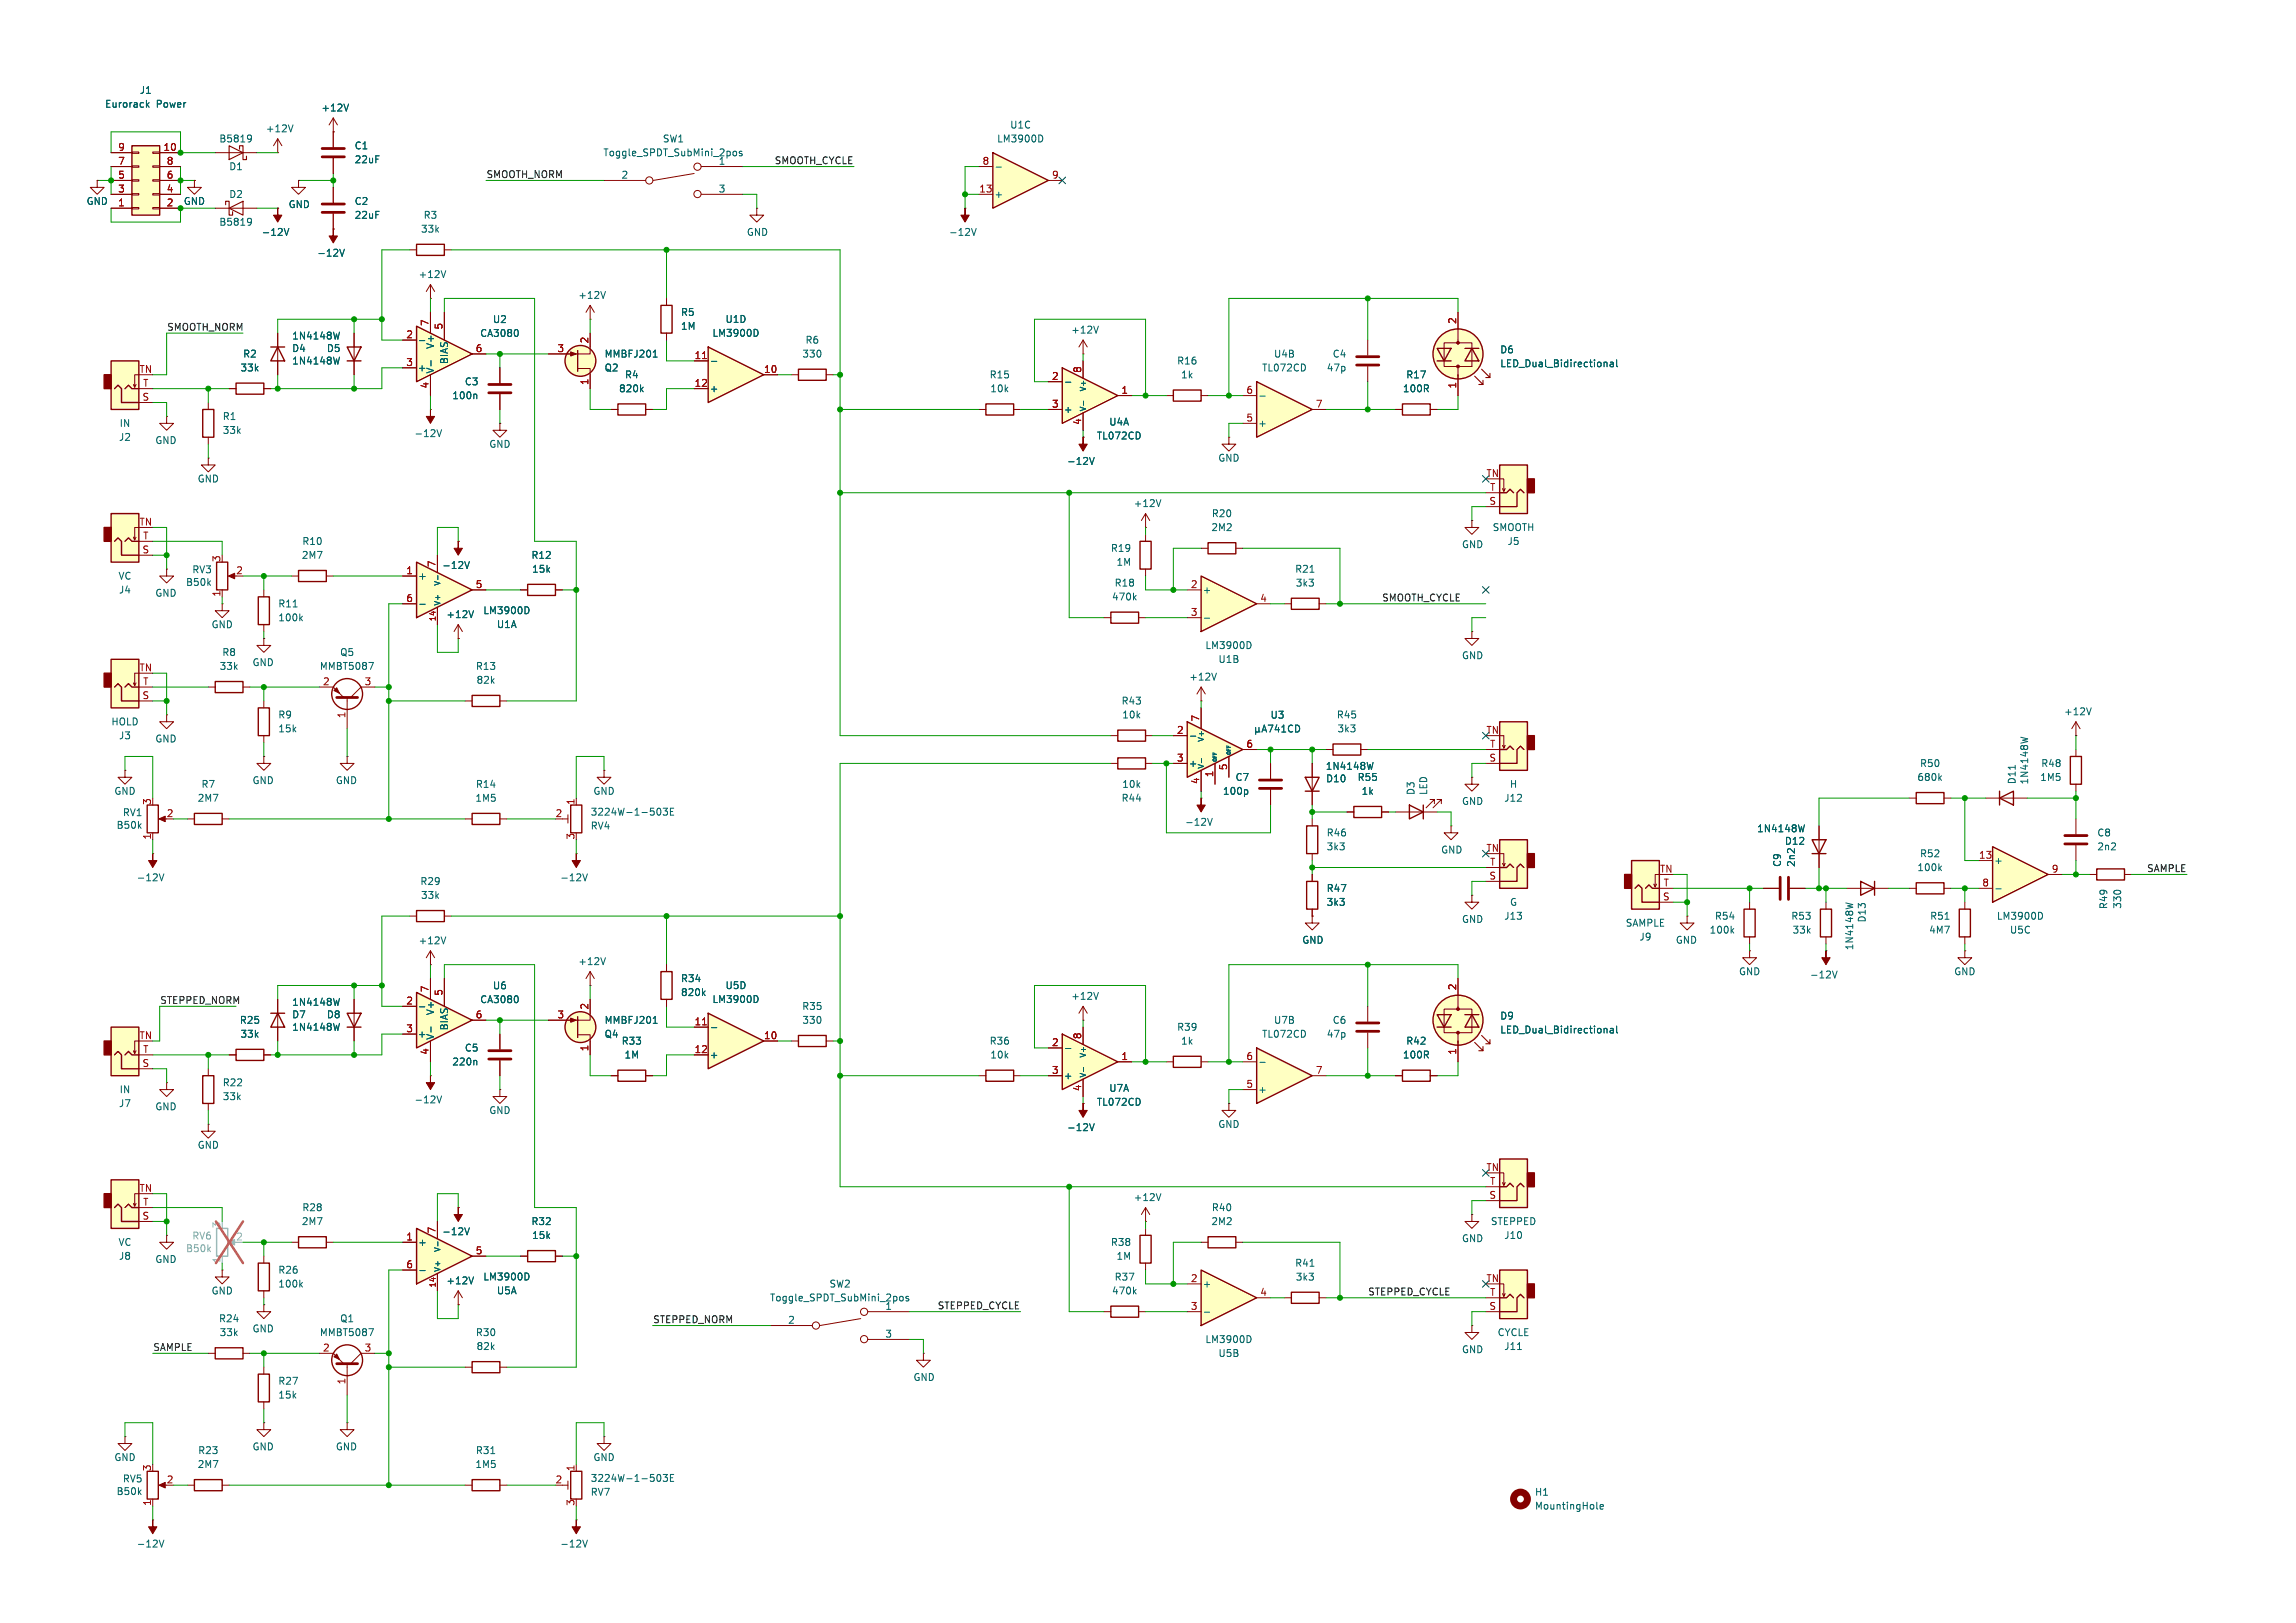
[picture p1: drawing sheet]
<svg xmlns="http://www.w3.org/2000/svg" width="420mm" height="297mm" viewBox="0 0 420 297" stroke-linecap="round" stroke-linejoin="round" font-family="sans-serif">
<defs><g id="words">
<g font-size="1.8" fill="#006464">
<text x="25.5" y="17.4">J1</text>
<text x="19.1" y="19.9">Eurorack</text>
<text x="28.6" y="19.9">Power</text>
<text x="58.7" y="20.6">+12V</text>
<text x="184.7" y="23.7">U1C</text>
<text x="40" y="26.3">B5819</text>
<text x="48.5" y="24.4">+12V</text>
<text x="64.8" y="27.5">C1</text>
<text x="110.3" y="28.8">Toggle_SPDT_SubMini_2pos</text>
<text x="121.2" y="26.3">SW1</text>
<text x="182.3" y="26.3">LM3900D</text>
<text x="41.8" y="31.3">D1</text>
<text x="64.8" y="30.1">22uF</text>
<text x="113.6" y="32.8">2</text>
<text x="131.4" y="30.2">1</text>
<text x="131.4" y="35.3">3</text>
<text x="15.7" y="37.7">GND</text>
<text x="33.5" y="37.7">GND</text>
<text x="40" y="41.5">B5819</text>
<text x="41.8" y="36.4">D2</text>
<text x="52.7" y="38.3">GND</text>
<text x="64.8" y="37.7">C2</text>
<text x="64.8" y="40.2">22uF</text>
<text x="77.4" y="40.2">R3</text>
<text x="181.8" y="36.4">+</text>
<text x="47.8" y="43.4">-12V</text>
<text x="57.9" y="47.2">-12V</text>
<text x="76.9" y="42.8">33k</text>
<text x="136.5" y="43.4">GND</text>
<text x="173.5" y="43.4">-12V</text>
<text x="76.5" y="51.1">+12V</text>
<text x="90.1" y="59.3">U2</text>
<text x="105.7" y="54.9">+12V</text>
<text x="124.5" y="58">R5</text>
<text x="132.6" y="59.3">U1D</text>
<text x="44.4" y="65.6">R2</text>
<text x="53.3" y="64.6">D4</text>
<text x="53.3" y="62.3">1N4148W</text>
<text x="59.7" y="64.6">D5</text>
<text x="79.6" y="64" transform="rotate(-90 79.6 64)">V+</text>
<text x="87.7" y="61.9">CA3080</text>
<text x="110.5" y="65.6">MMBFJ201</text>
<text x="124.5" y="60.6">1M</text>
<text x="130.2" y="61.8">LM3900D</text>
<text x="146.7" y="65.6">330</text>
<text x="147.2" y="63.1">R6</text>
<text x="195.9" y="61.2">+12V</text>
<text x="232.9" y="65.6">U4B</text>
<text x="243.7" y="65.6">C4</text>
<text x="274.3" y="64.9">D6</text>
<text x="43.9" y="68.2">33k</text>
<text x="53.3" y="66.9">1N4148W</text>
<text x="76.3" y="68.2">+</text>
<text x="79.6" y="68.5" transform="rotate(-90 79.6 68.5)">V-</text>
<text x="82.1" y="66.7" transform="rotate(-90 82.1 66.7)">BIAS</text>
<text x="84.9" y="70.7">C3</text>
<text x="110.5" y="68.2">Q2</text>
<text x="113.1" y="72">820k</text>
<text x="114.2" y="69.4">R4</text>
<text x="129.7" y="72">+</text>
<text x="180.9" y="69.4">R15</text>
<text x="181.1" y="72">10k</text>
<text x="215.2" y="66.9">R16</text>
<text x="215.9" y="69.4">1k</text>
<text x="230.8" y="68.2">TL072CD</text>
<text x="242.6" y="68.2">47p</text>
<text x="256.5" y="72">100R</text>
<text x="257.1" y="69.4">R17</text>
<text x="274.3" y="67.4">LED_Dual_Bidirectional</text>
<text x="40.6" y="77.1">R1</text>
<text x="82.6" y="73.3">100n</text>
<text x="194.5" y="75.8">+</text>
<text x="21.7" y="80.9">J2</text>
<text x="21.8" y="78.3">IN</text>
<text x="28.3" y="81.5">GND</text>
<text x="40.6" y="79.6">33k</text>
<text x="75.7" y="80.2">-12V</text>
<text x="89.4" y="82.1">GND</text>
<text x="200.5" y="80.6">TL072CD</text>
<text x="202.8" y="78.1">U4A</text>
<text x="230.1" y="78.3">+</text>
<text x="36.1" y="88.5">GND</text>
<text x="195.1" y="85.3">-12V</text>
<text x="222.8" y="84.7">GND</text>
<text x="207.3" y="93">+12V</text>
<text x="221.6" y="94.8">R20</text>
<text x="55.2" y="99.9">R10</text>
<text x="203.1" y="101.2">R19</text>
<text x="221.5" y="97.4">2M2</text>
<text x="267.3" y="100.5">GND</text>
<text x="272.9" y="97.4">SMOOTH</text>
<text x="275.7" y="99.9">J5</text>
<text x="21.6" y="106.3">VC</text>
<text x="33.9" y="107.4">B50k</text>
<text x="35.1" y="105.1">RV3</text>
<text x="55.1" y="102.5">2M7</text>
<text x="76.4" y="106.3">+</text>
<text x="80.8" y="104.3">-12V</text>
<text x="97.1" y="102.5">R12</text>
<text x="97.2" y="105">15k</text>
<text x="203.8" y="107.5">R18</text>
<text x="204.1" y="103.7">1M</text>
<text x="236.8" y="105">R21</text>
<text x="236.9" y="107.5">3k3</text>
<text x="21.7" y="108.8">J4</text>
<text x="28.3" y="109.4">GND</text>
<text x="50.8" y="111.4">R11</text>
<text x="50.8" y="113.9">100k</text>
<text x="81.6" y="113.3">+12V</text>
<text x="88.3" y="112.6">LM3900D</text>
<text x="203.3" y="110.1">470k</text>
<text x="219.9" y="108.8">+</text>
<text x="38.6" y="115.2">GND</text>
<text x="90.8" y="115.1">U1A</text>
<text x="220.4" y="119">LM3900D</text>
<text x="40.1" y="122.8">33k</text>
<text x="40.6" y="120.2">R8</text>
<text x="46.1" y="122.1">GND</text>
<text x="58.4" y="122.8">MMBT5087</text>
<text x="62.1" y="120.2">Q5</text>
<text x="87" y="122.8">R13</text>
<text x="87.1" y="125.3">82k</text>
<text x="217.4" y="124.7">+12V</text>
<text x="222.8" y="121.5">U1B</text>
<text x="267.3" y="120.8">GND</text>
<text x="50.8" y="131.7">R9</text>
<text x="205.1" y="129.1">R43</text>
<text x="205.2" y="131.7">10k</text>
<text x="232.3" y="131.7">U3</text>
<text x="244.4" y="131.7">R45</text>
<text x="377.5" y="131.1">+12V</text>
<text x="20.3" y="132.9">HOLD</text>
<text x="21.7" y="135.5">J3</text>
<text x="28.3" y="136.1">GND</text>
<text x="50.8" y="134.2">15k</text>
<text x="244.6" y="134.2">3k3</text>
<text x="46.1" y="143.7">GND</text>
<text x="61.3" y="143.7">GND</text>
<text x="217.4" y="140.6">+</text>
<text x="225.9" y="143.1">C7</text>
<text x="242.4" y="141.1">1N4148W</text>
<text x="242.5" y="143.4">D10</text>
<text x="248.2" y="143.1">R55</text>
<text x="350.6" y="143.1">680k</text>
<text x="351.1" y="140.6">R50</text>
<text x="368.9" y="143.6" transform="rotate(-90 368.9 143.6)">D11</text>
<text x="371.2" y="143.7" transform="rotate(-90 371.2 143.7)">1N4148W</text>
<text x="373.1" y="143.1">1M5</text>
<text x="373.3" y="140.6">R48</text>
<text x="20.8" y="145.6">GND</text>
<text x="22.4" y="149.6">RV1</text>
<text x="36.1" y="146.9">2M7</text>
<text x="36.8" y="144.4">R7</text>
<text x="86.9" y="146.9">1M5</text>
<text x="87" y="144.4">R14</text>
<text x="108" y="149.5">3224W-1-503E</text>
<text x="108.5" y="145.6">GND</text>
<text x="205.1" y="146.9">R44</text>
<text x="205.2" y="144.4">10k</text>
<text x="223.6" y="145.6">100p</text>
<text x="249" y="145.6">1k</text>
<text x="259" y="145.6" transform="rotate(-90 259 145.6)">D3</text>
<text x="261.3" y="145.6" transform="rotate(-90 261.3 145.6)">LED</text>
<text x="267.3" y="147.5">GND</text>
<text x="275.1" y="146.9">J12</text>
<text x="276.1" y="144.4">H</text>
<text x="21.2" y="151.9">B50k</text>
<text x="108" y="152">RV4</text>
<text x="216.7" y="151.3">-12V</text>
<text x="242.6" y="155.8">3k3</text>
<text x="242.6" y="153.3">R46</text>
<text x="321.3" y="152.5">1N4148W</text>
<text x="326.4" y="154.8">D12</text>
<text x="383.6" y="153.3">C8</text>
<text x="383.6" y="155.8">2n2</text>
<text x="24.9" y="161.5">-12V</text>
<text x="102.4" y="161.5">-12V</text>
<text x="263.5" y="156.4">GND</text>
<text x="326" y="158.7" transform="rotate(-90 326 158.7)">C9</text>
<text x="328.5" y="158.7" transform="rotate(-90 328.5 158.7)">2n2</text>
<text x="350.6" y="159.6">100k</text>
<text x="351.1" y="157.1">R52</text>
<text x="364.7" y="158.3">+</text>
<text x="76.8" y="162.2">R29</text>
<text x="76.9" y="164.7">33k</text>
<text x="242.6" y="166">3k3</text>
<text x="242.6" y="163.4">R47</text>
<text x="276.1" y="166">G</text>
<text x="385.7" y="166.5" transform="rotate(-90 385.7 166.5)">R49</text>
<text x="388.2" y="166.4" transform="rotate(-90 388.2 166.4)">330</text>
<text x="76.5" y="173">+12V</text>
<text x="238.1" y="172.9">GND</text>
<text x="267.3" y="169.1">GND</text>
<text x="275.1" y="168.5">J13</text>
<text x="297.3" y="169.8">SAMPLE</text>
<text x="299.8" y="172.3">J9</text>
<text x="306.4" y="172.9">GND</text>
<text x="312.6" y="171">100k</text>
<text x="313.6" y="168.5">R54</text>
<text x="327.6" y="168.5">R53</text>
<text x="327.8" y="171">33k</text>
<text x="339.2" y="174" transform="rotate(-90 339.2 174)">1N4148W</text>
<text x="341.5" y="168.9" transform="rotate(-90 341.5 168.9)">D13</text>
<text x="352.8" y="171">4M7</text>
<text x="353" y="168.5">R51</text>
<text x="365.2" y="168.5">LM3900D</text>
<text x="367.6" y="171">U5C</text>
<text x="105.7" y="176.8">+12V</text>
<text x="124.5" y="179.9">R34</text>
<text x="318" y="178.7">GND</text>
<text x="331" y="179.2">-12V</text>
<text x="357.4" y="178.7">GND</text>
<text x="53.3" y="184.3">1N4148W</text>
<text x="79.6" y="185.9" transform="rotate(-90 79.6 185.9)">V+</text>
<text x="87.7" y="183.8">CA3080</text>
<text x="90.1" y="181.2">U6</text>
<text x="124.5" y="182.5">820k</text>
<text x="130.2" y="183.7">LM3900D</text>
<text x="132.6" y="181.2">U5D</text>
<text x="146.6" y="185">R35</text>
<text x="195.9" y="183.2">+12V</text>
<text x="43.8" y="187.6">R25</text>
<text x="43.9" y="190.1">33k</text>
<text x="53.3" y="186.5">D7</text>
<text x="53.3" y="188.8">1N4148W</text>
<text x="59.7" y="186.5">D8</text>
<text x="76.3" y="190.1">+</text>
<text x="79.6" y="190.4" transform="rotate(-90 79.6 190.4)">V-</text>
<text x="82.1" y="188.7" transform="rotate(-90 82.1 188.7)">BIAS</text>
<text x="110.5" y="187.6">MMBFJ201</text>
<text x="110.5" y="190.1">Q4</text>
<text x="113.6" y="191.4">R33</text>
<text x="146.7" y="187.6">330</text>
<text x="180.9" y="191.4">R36</text>
<text x="215.2" y="188.8">R39</text>
<text x="215.9" y="191.4">1k</text>
<text x="230.8" y="190.1">TL072CD</text>
<text x="232.9" y="187.6">U7B</text>
<text x="242.6" y="190.1">47p</text>
<text x="243.7" y="187.6">C6</text>
<text x="257.1" y="191.4">R42</text>
<text x="274.3" y="186.8">D9</text>
<text x="274.3" y="189.3">LED_Dual_Bidirectional</text>
<text x="82.6" y="195.2">220n</text>
<text x="84.9" y="192.6">C5</text>
<text x="114.1" y="193.9">1M</text>
<text x="129.7" y="193.9">+</text>
<text x="181.1" y="193.9">10k</text>
<text x="194.5" y="197.7">+</text>
<text x="256.5" y="193.9">100R</text>
<text x="21.7" y="202.8">J7</text>
<text x="21.8" y="200.3">IN</text>
<text x="28.3" y="203.4">GND</text>
<text x="40.6" y="201.5">33k</text>
<text x="40.6" y="199">R22</text>
<text x="75.7" y="202.1">-12V</text>
<text x="200.5" y="202.5">TL072CD</text>
<text x="202.8" y="200">U7A</text>
<text x="230.1" y="200.3">+</text>
<text x="89.4" y="204.1">GND</text>
<text x="195.1" y="207.2">-12V</text>
<text x="222.8" y="206.6">GND</text>
<text x="36.1" y="210.4">GND</text>
<text x="55.2" y="221.8">R28</text>
<text x="207.3" y="220">+12V</text>
<text x="221.6" y="221.8">R40</text>
<text x="55.1" y="224.4">2M7</text>
<text x="80.8" y="226.2">-12V</text>
<text x="97.1" y="224.4">R32</text>
<text x="97.2" y="226.9">15k</text>
<text x="221.5" y="224.4">2M2</text>
<text x="267.3" y="227.5">GND</text>
<text x="272.6" y="224.4">STEPPED</text>
<text x="275.1" y="226.9">J10</text>
<text x="21.6" y="228.2">VC</text>
<text x="21.7" y="230.7">J8</text>
<text x="28.3" y="231.3">GND</text>
<text x="50.8" y="233.3">R26</text>
<text x="76.4" y="228.2">+</text>
<text x="203.1" y="228.2">R38</text>
<text x="204.1" y="230.7">1M</text>
<text x="236.8" y="232">R41</text>
<text x="38.6" y="237.1">GND</text>
<text x="50.8" y="235.8">100k</text>
<text x="81.6" y="235.2">+12V</text>
<text x="88.3" y="234.5">LM3900D</text>
<text x="90.8" y="237.1">U5A</text>
<text x="140.7" y="238.4">Toggle_SPDT_SubMini_2pos</text>
<text x="151.6" y="235.8">SW2</text>
<text x="161.9" y="239.8">1</text>
<text x="203.3" y="237.1">470k</text>
<text x="203.8" y="234.5">R37</text>
<text x="219.9" y="235.8">+</text>
<text x="236.9" y="234.5">3k3</text>
<text x="40" y="242.2">R24</text>
<text x="40.1" y="244.7">33k</text>
<text x="46.1" y="244">GND</text>
<text x="58.4" y="244.7">MMBT5087</text>
<text x="62.1" y="242.2">Q1</text>
<text x="87" y="244.7">R30</text>
<text x="144.1" y="242.3">2</text>
<text x="161.9" y="244.9">3</text>
<text x="220.4" y="246">LM3900D</text>
<text x="273.9" y="244.7">CYCLE</text>
<text x="87.1" y="247.2">82k</text>
<text x="222.8" y="248.5">U5B</text>
<text x="267.3" y="247.8">GND</text>
<text x="275.1" y="247.2">J11</text>
<text x="50.8" y="256.1">15k</text>
<text x="50.8" y="253.6">R27</text>
<text x="167" y="252.9">GND</text>
<text x="20.8" y="267.6">GND</text>
<text x="36.1" y="268.8">2M7</text>
<text x="36.2" y="266.3">R23</text>
<text x="46.1" y="265.6">GND</text>
<text x="61.3" y="265.6">GND</text>
<text x="86.9" y="268.8">1M5</text>
<text x="87" y="266.3">R31</text>
<text x="108.5" y="267.6">GND</text>
<text x="21.2" y="273.8">B50k</text>
<text x="22.4" y="271.5">RV5</text>
<text x="108" y="273.9">RV7</text>
<text x="108" y="271.4">3224W-1-503E</text>
<text x="280.7" y="273.9">H1</text>
<text x="280.7" y="276.5">MountingHole</text>
<text x="24.9" y="283.4">-12V</text>
<text x="102.4" y="283.4">-12V</text>
</g>
<g font-size="1.8" fill="#a90000">
<text x="21.5" y="27.7">9</text>
<text x="29.8" y="27.7">10</text>
<text x="21.5" y="35.3">3</text>
<text x="21.5" y="32.8">5</text>
<text x="21.5" y="30.2">7</text>
<text x="30.4" y="35.3">4</text>
<text x="30.4" y="32.8">6</text>
<text x="30.4" y="30.2">8</text>
<text x="179" y="35.3">13</text>
<text x="179.6" y="30.2">8</text>
<text x="192.3" y="32.8">9</text>
<text x="21.5" y="37.8">1</text>
<text x="30.4" y="37.8">2</text>
<text x="78.5" y="59.8" transform="rotate(-90 78.5 59.8)">7</text>
<text x="266.4" y="59.4" transform="rotate(-90 266.4 59.4)">2</text>
<text x="74.2" y="62">2</text>
<text x="81" y="60.4" transform="rotate(-90 81 60.4)">5</text>
<text x="86.9" y="64.5">6</text>
<text x="101.9" y="64.5">3</text>
<text x="107.7" y="62.9" transform="rotate(-90 107.7 62.9)">2</text>
<text x="127" y="65.8">11</text>
<text x="25.4" y="68.3">TN</text>
<text x="26.1" y="70.9">T</text>
<text x="74.2" y="67.1">3</text>
<text x="78.5" y="71.2" transform="rotate(-90 78.5 71.2)">4</text>
<text x="107.7" y="70.6" transform="rotate(-90 107.7 70.6)">1</text>
<text x="127" y="70.9">12</text>
<text x="139.7" y="68.3">10</text>
<text x="192.3" y="69.6">2</text>
<text x="197.9" y="68.3" transform="rotate(-90 197.9 68.3)">8</text>
<text x="266.4" y="71.2" transform="rotate(-90 266.4 71.2)">1</text>
<text x="26" y="73.4">S</text>
<text x="192.3" y="74.7">3</text>
<text x="197.9" y="77.9" transform="rotate(-90 197.9 77.9)">4</text>
<text x="205" y="72.1">1</text>
<text x="227.9" y="77.2">5</text>
<text x="227.9" y="72.1">6</text>
<text x="240.6" y="74.7">7</text>
<text x="271.8" y="87.4">TN</text>
<text x="272.5" y="89.9">T</text>
<text x="272.3" y="92.5">S</text>
<text x="25.4" y="96.3">TN</text>
<text x="26" y="101.3">S</text>
<text x="26.1" y="98.8">T</text>
<text x="40.4" y="102.9" transform="rotate(-90 40.4 102.9)">3</text>
<text x="43.1" y="105.2">2</text>
<text x="74.2" y="105.2">1</text>
<text x="79.8" y="103.9" transform="rotate(-90 79.8 103.9)">7</text>
<text x="86.9" y="107.7">5</text>
<text x="217.7" y="107.7">2</text>
<text x="40.4" y="109.3" transform="rotate(-90 40.4 109.3)">1</text>
<text x="74.2" y="110.2">6</text>
<text x="217.7" y="112.8">3</text>
<text x="230.4" y="110.2">4</text>
<text x="25.4" y="122.9">TN</text>
<text x="26.1" y="125.5">T</text>
<text x="59" y="125.5">2</text>
<text x="66.6" y="125.5">3</text>
<text x="26" y="128">S</text>
<text x="63.2" y="131.5" transform="rotate(-90 63.2 131.5)">1</text>
<text x="215.2" y="134.4">2</text>
<text x="219.5" y="132.2" transform="rotate(-90 219.5 132.2)">7</text>
<text x="227.9" y="136.9">6</text>
<text x="271.8" y="134.4">TN</text>
<text x="272.5" y="136.9">T</text>
<text x="215.2" y="139.4">3</text>
<text x="219.5" y="143.6" transform="rotate(-90 219.5 143.6)">4</text>
<text x="222" y="142.3" transform="rotate(-90 222 142.3)">1</text>
<text x="224.5" y="141" transform="rotate(-90 224.5 141)">5</text>
<text x="272.3" y="139.4">S</text>
<text x="27.7" y="147.4" transform="rotate(-90 27.7 147.4)">3</text>
<text x="30.4" y="149.6">2</text>
<text x="101.5" y="149.6">2</text>
<text x="105.2" y="147.4" transform="rotate(-90 105.2 147.4)">1</text>
<text x="27.7" y="153.7" transform="rotate(-90 27.7 153.7)">1</text>
<text x="105.2" y="153.7" transform="rotate(-90 105.2 153.7)">3</text>
<text x="271.8" y="156">TN</text>
<text x="272.3" y="161">S</text>
<text x="272.5" y="158.5">T</text>
<text x="303.6" y="159.8">TN</text>
<text x="361.9" y="157.2">13</text>
<text x="375.2" y="159.8">9</text>
<text x="304.1" y="164.8">S</text>
<text x="304.2" y="162.3">T</text>
<text x="362.5" y="162.3">8</text>
<text x="74.2" y="183.9">2</text>
<text x="78.5" y="181.7" transform="rotate(-90 78.5 181.7)">7</text>
<text x="81" y="182.3" transform="rotate(-90 81 182.3)">5</text>
<text x="107.7" y="184.9" transform="rotate(-90 107.7 184.9)">2</text>
<text x="266.4" y="181.3" transform="rotate(-90 266.4 181.3)">2</text>
<text x="25.4" y="190.2">TN</text>
<text x="74.2" y="189">3</text>
<text x="86.9" y="186.4">6</text>
<text x="101.9" y="186.4">3</text>
<text x="127" y="187.7">11</text>
<text x="139.7" y="190.2">10</text>
<text x="192.3" y="191.5">2</text>
<text x="197.9" y="190.3" transform="rotate(-90 197.9 190.3)">8</text>
<text x="26" y="195.3">S</text>
<text x="26.1" y="192.8">T</text>
<text x="78.5" y="193.1" transform="rotate(-90 78.5 193.1)">4</text>
<text x="107.7" y="192.5" transform="rotate(-90 107.7 192.5)">1</text>
<text x="127" y="192.8">12</text>
<text x="192.3" y="196.6">3</text>
<text x="205" y="194.1">1</text>
<text x="227.9" y="194.1">6</text>
<text x="240.6" y="196.6">7</text>
<text x="266.4" y="193.1" transform="rotate(-90 266.4 193.1)">1</text>
<text x="197.9" y="199.8" transform="rotate(-90 197.9 199.8)">4</text>
<text x="227.9" y="199.1">5</text>
<text x="271.8" y="214.4">TN</text>
<text x="25.4" y="218.2">TN</text>
<text x="26.1" y="220.7">T</text>
<text x="272.3" y="219.5">S</text>
<text x="272.5" y="216.9">T</text>
<text x="26" y="223.3">S</text>
<text x="74.2" y="227.1">1</text>
<text x="79.8" y="225.8" transform="rotate(-90 79.8 225.8)">7</text>
<text x="74.2" y="232.2">6</text>
<text x="86.9" y="229.6">5</text>
<text x="217.7" y="234.7">2</text>
<text x="217.7" y="239.8">3</text>
<text x="230.4" y="237.2">4</text>
<text x="271.8" y="234.7">TN</text>
<text x="272.3" y="239.8">S</text>
<text x="272.5" y="237.2">T</text>
<text x="59" y="247.4">2</text>
<text x="66.6" y="247.4">3</text>
<text x="63.2" y="253.4" transform="rotate(-90 63.2 253.4)">1</text>
<text x="27.7" y="269.3" transform="rotate(-90 27.7 269.3)">3</text>
<text x="105.2" y="269.3" transform="rotate(-90 105.2 269.3)">1</text>
<text x="27.7" y="275.7" transform="rotate(-90 27.7 275.7)">1</text>
<text x="30.4" y="271.5">2</text>
<text x="101.5" y="271.5">2</text>
<text x="105.2" y="275.7" transform="rotate(-90 105.2 275.7)">3</text>
</g>
<g font-size="1.8" fill="#0f0f0f">
<text x="88.9" y="32.7">SMOOTH_NORM</text>
<text x="141.6" y="30.1">SMOOTH_CYCLE</text>
<text x="30.5" y="60.6">SMOOTH_NORM</text>
<text x="252.7" y="110.1">SMOOTH_CYCLE</text>
<text x="392.7" y="159.7">SAMPLE</text>
<text x="29.2" y="183.8">STEPPED_NORM</text>
<text x="171.4" y="239.7">STEPPED_CYCLE</text>
<text x="250.2" y="237.1">STEPPED_CYCLE</text>
<text x="119.4" y="242.2">STEPPED_NORM</text>
<text x="27.9" y="247.3">SAMPLE</text>
</g>
<g font-size="1.8" fill="#989898">
<text x="35.1" y="227">RV6</text>
<text x="33.9" y="229.3">B50k</text>
</g>
<g font-size="1.8" fill="#aaa">
<text x="40.4" y="224.9" transform="rotate(-90 40.4 224.9)">3</text>
<text x="43.1" y="227.1">2</text>
<text x="40.4" y="231.2" transform="rotate(-90 40.4 231.2)">1</text>
</g>
<g font-size="1.4" fill="#006464">
<text x="198.8" y="71.8" transform="rotate(-90 198.8 71.8)">V+</text>
<text x="198.8" y="75.4" transform="rotate(-90 198.8 75.4)">V-</text>
<text x="80.7" y="107.3" transform="rotate(-90 80.7 107.3)">V-</text>
<text x="80.7" y="110.9" transform="rotate(-90 80.7 110.9)">V+</text>
<text x="220.4" y="135.9" transform="rotate(-90 220.4 135.9)">V+</text>
<text x="220.4" y="140.8" transform="rotate(-90 220.4 140.8)">V-</text>
<text x="198.8" y="197.3" transform="rotate(-90 198.8 197.3)">V-</text>
<text x="198.8" y="193.7" transform="rotate(-90 198.8 193.7)">V+</text>
<text x="80.7" y="232.8" transform="rotate(-90 80.7 232.8)">V+</text>
<text x="80.7" y="229.3" transform="rotate(-90 80.7 229.3)">V-</text>
</g>
<g font-size="1.4" fill="#a90000">
<text x="79.8" y="113.8" transform="rotate(-90 79.8 113.8)">14</text>
<text x="79.8" y="235.7" transform="rotate(-90 79.8 235.7)">14</text>
</g>
<g font-size=".9" fill="#006464">
<text x="222.8" y="139.5" transform="rotate(-90 222.8 139.5)">OFF</text>
<text x="225.3" y="138.2" transform="rotate(-90 225.3 138.2)">OFF</text>
</g>
</g></defs>
<path d="M47.2 129.5h2.1v5.1h-2.1z" fill="none" stroke="#840000" stroke-width=".25"/>
<path d="M48.3 128.3v1.2M48.3 134.6v1.3" fill="none" stroke="#840000" stroke-width=".18"/>
<path d="M129.5 185.4l10.2 5.1-10.2 5.1z" fill="#ffffc2"/>
<path d="M129.5 185.4l10.2 5.1-10.2 5.1zM146 189.5h5.1v2h-5.1zM180.3 195.8h5.1v2.1h-5.1zM47.2 251.5h2.1v5h-2.1z" fill="none" stroke="#840000" stroke-width=".25"/>
<g fill="none" stroke="#840000" stroke-width=".18">
<path d="M127 188h2.5M127 193h2.5M139.7 190.5h2.5M144.8 190.5h1.2M151.1 190.5h1.3M179.1 196.9h1.2M185.4 196.9h1.3M48.3 250.2v1.3M48.3 256.5v1.3M48.3 260.3v1.3h-1.3l1.3 1.3 1.2-1.3h-1.2M48.3 260.3h.1M63.5 260.3v1.3h-1.3l1.3 1.3 1.3-1.3h-1.3"/>
<path d="M63.5 260.3h.1"/>
</g>
<path d="M130.1 188.1h1M138.2 182.2a.68 .68 0 0 1 .5 .6 .68 .68 0 0 1-.5 .7" fill="none" stroke="#006464" stroke-width=".18"/>
<path d="M128.5 187.5h.7" fill="none" stroke="#a90000" stroke-width=".18"/>
<path d="M298.4 157.5h5.1v8.9h-5.1z" fill="#ffffc2"/>
<path d="M297.2 160h1.2v2.6h-1.2z" fill="#840000" stroke="#840000" stroke-width=".25"/>
<g fill="none" stroke="#840000" stroke-width=".18">
<path d="M85.1 149.9h1.3M91.4 149.9h1.3M102.9 149.9h1M103.9 149.1v1.5M105.4 156.2h.1M105.4 146.1v1.2M255.3 148.6h7.6M262.4 147.1v-.8h-.8h.8l-1.5 1.5M263.7 147.1v-.8h-.8h.8l-1.6 1.5M266.7 179.1v5.6M303 161.8l-.2 .5M303.5 160h-.7v2.3l-.3-.5"/>
<path d="M303.5 165.1h2.6M303.5 162.6h2.6M264.2 184.7h5v4.3h-5zM266.7 190.5v3.8M83.8 238.8h.1M83.8 236.2l-.7 1.3M83.8 236.2v2.6M83.8 236.2l.8 1.3M38.1 247.6h1.3M44.4 247.6h1.3M85.1 250.2h1.3M91.4 250.2h1.3"/>
</g>
<g fill="none" stroke="#840000" stroke-width=".25">
<path d="M86.4 148.8h5v2.1h-5zM104.4 147.3h2v5.1h-2zM257.8 147.3l2.5 1.3-2.5 1.3zM260.3 147.3v2.6M298.4 157.5h5.1v8.9h-5.1zM299.1 162.6l.6-.7 .7 .7v2.5h3.1M301 162.6l.6-.7 .7 .7h1.2M262.9 185.7h2.5l-1.2 2.3zM262.9 188h2.5M268 185.7h2.5M269.2 185.7l1.3 2.3h-2.5zM39.4 246.6h5v2.1h-5z"/>
<path d="M86.4 249.2h5v2h-5z"/>
<circle cx="266.7" cy="186.7" r="4.6"/>
</g>
<circle cx="266.7" cy="186.7" r="4.6" fill="#ffffc2" stroke="#ffffc2" stroke-width=".18"/>
<g fill="#840000" stroke="#840000" stroke-width=".18">
<path d="M266.7 189v1.8z"/>
<path d="M105.4 156.2v1.3h.8l-.8 1.3-.8-1.3h.8z"/>
<circle cx="266.7" cy="184.7" r=".25"/>
<circle cx="266.7" cy="189" r=".25"/>
</g>
<path d="M269.7 190.8l1.6 1.5v-.8M270.5 192.3h.8M271 189.5l1.5 1.5v-.8M271.8 191h.7" fill="none" stroke="#840000" stroke-width=".2"/>
<path d="M106.6 159.9l.4 1.3 .4-1.3M120.3 148l.2-.1a.68 .68 0 0 1 .4 .6 .68 .68 0 0 1-.4 .7l-.2-.2M121.3 147.9h.8l-.4 .5 .3 .1v.5l-.2 .2-.5-.2M122.6 148.5h.5M123.2 147.9h-.6v1.3h.6M293.5 188.2h.4l.1 .8M294.6 188.2h.5v.8M295.1 188.5l-.4 .1-.2 .1 .2 .3h.4M295.7 187.8v1.1l.2 .1M86.6 233.7l-.4 1.2" fill="none" stroke="#006464" stroke-width=".18"/>
<path d="M76.2 224.8l10.2 5.1-10.2 5z" fill="#ffffc2"/>
<path d="M76.2 224.8l10.2 5.1-10.2 5z" fill="none" stroke="#840000" stroke-width=".25"/>
<path d="M269.2 163.8v1.3h1.3l-1.3 1.3-1.2-1.3h1.2M269.2 163.8h.1M73.7 227.3h2.5M73.7 232.4h2.5M80 223.5v3.2M80 233v3.2M83.8 221h.1M86.4 229.9h2.5" fill="none" stroke="#840000" stroke-width=".18"/>
<path d="M76.8 232.5h1M80.1 227.2v.8M85 224.7l.4 1.3 .5-1.3M96.3 233a.68 .68 0 0 1 .5 .6 .68 .68 0 0 1-.5 .6" fill="none" stroke="#006464" stroke-width=".18"/>
<path d="M83.8 221v1.2h.8l-.8 1.3-.7-1.3h.7z" fill="#840000" stroke="#840000" stroke-width=".18"/>
<path d="M274.3 153.7h5.1v8.9h-5.1z" fill="#ffffc2"/>
<path d="M279.4 156.2h1.3v2.6h-1.3z" fill="#840000" stroke="#840000" stroke-width=".25"/>
<g fill="none" stroke="#840000" stroke-width=".18">
<path d="M271.8 158.8h2.5M274.3 156.2h.8v2.3l.2-.5M274.8 158l.3 .5M74.9 167.6h1.3M78.7 176.5h.1M78.7 174l-.7 1.3M78.7 174v2.5M78.7 174l.8 1.3M81.3 167.6h1.2M271.8 161.3h2.5M48.3 238.8v1.2h-1.3l1.3 1.3 1.2-1.3h-1.2M48.3 238.8h.1"/>
<path d="M48.3 229.9v1.2M48.3 236.2v1.3M53.3 227.3h1.3M59.7 227.3h1.3M58.4 247.6h2.6l1.9 2M63.5 249.6v5.7M68.6 247.6h-2.6l-1.9 2"/>
</g>
<g fill="none" stroke="#840000" stroke-width=".25">
<path d="M274.3 153.7h5.1v8.9h-5.1zM274.3 158.8h1.3l.6-.7 .7 .7M278.8 158.8l-.7-.7-.6 .7v2.5h-3.2M76.2 166.6h5.1v2.1h-5.1zM47.2 231.1h2.1v5.1h-2.1zM54.6 226.3h5.1v2h-5.1z"/>
<circle cx="63.5" cy="248.9" r="2.82"/>
</g>
<path d="M61.6 249.6h3.8z" fill="#840000" stroke="#840000" stroke-width=".51"/>
<path d="M61.1 248.3l.5-.5 .5 1z" fill="#840000" stroke="#840000" stroke-width=".18"/>
<path d="M81.5 171.4l-.4 1.3M55 235l.3 .5M55.3 234.7l-.5 .5M67.5 243.1h.8l-.5 1.3" fill="none" stroke="#006464" stroke-width=".18"/>
<path d="M194.3 189.2l10.2 5.1-10.2 5.1z" fill="#ffffc2"/>
<g fill="none" stroke="#840000" stroke-width=".25">
<path d="M239 151.1h2v5.1h-2zM331.5 153.7h2.5l-1.3 2.5zM331.5 156.2h2.5M239 161.3h2v5.1h-2zM105.7 186.1v3.8M194.3 189.2l10.2 5.1-10.2 5.1z"/>
<circle cx="106.2" cy="188" r="2.82"/>
</g>
<g fill="none" stroke="#840000" stroke-width=".18">
<path d="M209.5 96.5h.1M209.5 94l-.7 1.3M209.5 94v2.5M209.5 94l.8 1.3M240 149.9v1.2M240 156.2v1.3M332.7 151.1v7.7M107.9 177.8v2.5M107.9 177.8l-.7 1.3M107.9 177.8l.8 1.3M240 167.6v1.3h1.3l-1.3 1.3-1.2-1.3h1.2M240 167.6h.1"/>
<path d="M240 160v1.3M240 166.4v1.2M100.3 186.7h4.5M105.3 186.7h.5M105.7 189.4h2.2v3.6M107.9 182.9v3.8h-2.2M107.9 180.3h.1M191.8 191.8h2.5M191.8 196.9h2.5M198.1 188v3.1M198.1 197.5v3.2M204.5 194.3h2.5"/>
</g>
<path d="M212.4 91.4l-.5 1.3M330.1 150.9l-.3 1.3M110.8 175.3l-.5 1.2M119.5 187.3h.7M119.7 186.2l.2-.2v1.3M194.9 191.9h1M198.2 195.3v.8" fill="none" stroke="#006464" stroke-width=".18"/>
<circle cx="106.2" cy="188" r="2.82" fill="#ffffc2" stroke="#ffffc2" stroke-width=".18"/>
<path d="M104.4 186.3l1 .4-1 .4z" fill="#840000" stroke="#840000" stroke-width=".18"/>
<path d="M20.3 215.9h5.1v8.9h-5.1z" fill="#ffffc2"/>
<path d="M19 218.4h1.3v2.6h-1.3z" fill="#840000" stroke="#840000" stroke-width=".25"/>
<g fill="none" stroke="#840000" stroke-width=".18">
<path d="M110.5 141v1.2h1.3l-1.3 1.3-1.3-1.3h1.3M110.5 141h.1M219.7 146.1h.1M322.6 162.6h2.8M327.4 162.6h2.8M50.8 182.9v7.6M64.8 182.9v7.6M25.4 218.4h-.8v2.3l-.2-.5M24.9 220.2l-.3 .5M25.4 223.5h2.5M25.4 221h2.5M209.5 224.8v1.3"/>
<path d="M209.5 231.1v1.3M201.9 240h1.3M208.3 240h1.2"/>
</g>
<path d="M49.5 185.4h2.6M50.8 185.4l1.3 2.6h-2.6zM63.5 185.4h2.5l-1.2 2.6zM63.5 188h2.5M20.3 215.9h5.1v8.9h-5.1zM21 221l.6-.7 .6 .7v2.5h3.2M22.9 221l.6-.7 .6 .7h1.3M203.2 239h5.1v2h-5.1zM208.5 226.1h2.1v5h-2.1z" fill="none" stroke="#840000" stroke-width=".25"/>
<path d="M220.9 149.8l.4 1.2 .4-1.2M62.1 187.3l-.3 1.2M62.1 182.7l-.3 1.3M207.5 236.3l.3 .5M207.8 236l-.5 .4" fill="none" stroke="#006464" stroke-width=".18"/>
<path d="M219.7 146.1v1.2h.8l-.8 1.3-.8-1.3h.8z" fill="#840000" stroke="#840000" stroke-width=".18"/>
<path d="M325.6 160.5v4.1M327.2 160.5v4.1" fill="none" stroke="#840000" stroke-width=".51"/>
<path d="M219.7 105.4l10.2 5.1-10.2 5.1z" fill="#ffffc2"/>
<path d="M219.7 105.4l10.2 5.1-10.2 5.1zM319 166.4h2.1v5.1h-2.1zM221 226.3h5.1v2h-5.1z" fill="none" stroke="#840000" stroke-width=".25"/>
<path d="M217.2 108h2.5M217.2 113h2.5M229.9 110.5h2.5M320 165.1v1.3M320 171.5v1.2M78.7 196.9h.1M91.4 189.2v2.8M91.4 194.1v2.8M224.8 201.9v1.3h1.3l-1.3 1.3-1.3-1.3h1.3M224.8 201.9h.1M219.7 227.3h1.3M226.1 227.3h1.2" fill="none" stroke="#840000" stroke-width=".18"/>
<path d="M220.3 113.1h1M228.4 117.4a.68 .68 0 0 1 .4 .7 .68 .68 0 0 1-.4 .6M316.8 170.3l.3 .5M317.1 169.9l-.4 .5M87 194l.2 .2v.7M79.9 200.6l.5 1.2 .4-1.2" fill="none" stroke="#006464" stroke-width=".18"/>
<path d="M78.7 196.9v1.2h.8l-.8 1.3-.7-1.3h.7z" fill="#840000" stroke="#840000" stroke-width=".18"/>
<path d="M89.4 193.8h4.1M89.4 192.3h4.1" fill="none" stroke="#840000" stroke-width=".51"/>
<path d="M76.2 181.6l10.2 5.1-10.2 5.1z" fill="#ffffc2"/>
<path d="M35.6 148.8h5v2.1h-5zM37.1 196.9h2v5h-2zM76.2 181.6l10.2 5.1-10.2 5.1zM236.2 236.5h5.1v2h-5.1z" fill="none" stroke="#840000" stroke-width=".25"/>
<g fill="none" stroke="#840000" stroke-width=".18">
<path d="M30.5 130.8v1.3h-1.3l1.3 1.3 1.2-1.3h-1.2M30.5 130.8h.1M27.9 156.2h.1M34.3 149.9h1.3M40.6 149.9h1.3M78.7 179.1v3.8M81.3 179.1v5.1M30.5 198.1v1.3h-1.3l1.3 1.3 1.2-1.3h-1.2M30.5 198.1h.1M38.1 195.6v1.3M73.7 184.2h2.5M73.7 189.2h2.5"/>
<path d="M78.7 190.5v3.8M86.4 186.7h2.5M38.1 205.7v1.3h1.3l-1.3 1.3-1.3-1.3h1.3M38.1 205.7h.1M38.1 201.9v1.3M234.9 237.5h1.3M241.3 237.5h1.3"/>
</g>
<path d="M29.1 159.9l.5 1.3 .4-1.3M76.7 184.2h1M78.8 187.9v1M94.7 182.3l.1 .4-.1 .7M239.6 231.7h.8" fill="none" stroke="#006464" stroke-width=".18"/>
<path d="M27.9 156.2v1.3h.8l-.8 1.3-.7-1.3h.7z" fill="#840000" stroke="#840000" stroke-width=".18"/>
<path d="M20.3 188h5.1v8.9h-5.1z" fill="#ffffc2"/>
<path d="M19 190.5h1.3v2.5h-1.3z" fill="#840000" stroke="#840000" stroke-width=".25"/>
<g fill="none" stroke="#840000" stroke-width=".18">
<path d="M198.1 80h.1M48.3 138.4v1.3h-1.3l1.3 1.3 1.2-1.3h-1.2M48.3 138.4h.1M63.5 138.4v1.3h-1.3l1.3 1.3 1.3-1.3h-1.3M63.5 138.4h.1M22.9 141v1.2h1.2l-1.2 1.3-1.3-1.3h1.3M22.9 141h.1M27.9 152.4v1.3M29.5 149.9h1M24.9 192.3l-.3 .5M25.4 190.5h-.8v2.3l-.2-.5M25.4 195.6h2.5"/>
<path d="M25.4 193h2.5M41.9 193h1.3M48.3 193h1.2M198.1 186.7h.1M198.1 184.2l-.7 1.2M198.1 184.2v2.5M198.1 184.2l.8 1.2"/>
</g>
<path d="M26.9 147.3h2.1v5.1h-2.1zM20.3 188h5.1v8.9h-5.1zM21 193l.6-.6 .6 .6v2.6h3.2M22.9 193l.6-.6 .6 .6h1.3M43.2 192h5.1v2.1h-5.1z" fill="none" stroke="#840000" stroke-width=".25"/>
<g fill="#840000" stroke="#840000" stroke-width=".18">
<path d="M29.1 149.9l1.1-.5v1z"/>
<path d="M198.1 80v1.3h.8l-.8 1.3-.7-1.3h.7z"/>
</g>
<path d="M199.3 83.7l.4 1.3 .5-1.3M200.9 181.6l-.4 1.3" fill="none" stroke="#006464" stroke-width=".18"/>
<path d="M217.2 132.1l10.1 5.1-10.1 5z" fill="#ffffc2"/>
<path d="M217.2 132.1l10.1 5.1-10.1 5zM214.6 193.3h5.1v2h-5.1z" fill="none" stroke="#840000" stroke-width=".25"/>
<g fill="none" stroke="#840000" stroke-width=".18">
<path d="M214.6 134.6h2.6M214.6 139.7h2.6M219.7 129.5v3.9M222.2 139.7v3.8M224.8 138.4v3.8M227.3 137.2h2.6M219.7 141v3.8M308.6 167.6v1.3h-1.3l1.3 1.3 1.3-1.3h-1.3M308.6 167.6h.1M213.4 194.3h1.2M219.7 194.3h1.3M198.1 201.9h.1"/>
<path d="M209.5 223.5h.1M209.5 221l-.7 1.2M209.5 221v2.5M209.5 221l.8 1.2M269.2 222.2v1.3h1.3l-1.3 1.3-1.2-1.3h1.2M269.2 222.2h.1M110.5 262.9v1.3h1.3l-1.3 1.2-1.3-1.2h1.3M110.5 262.9h.1"/>
</g>
<g fill="none" stroke="#006464" stroke-width=".18">
<path d="M217.8 134.7h.9M219.8 138.8v.8M229.7 133.1v1.3M229.7 133.8l.2 .2h.2l.2-.2M230.3 133.8l.2 .2M230.3 133.1v.7M230.8 134l.5-1.3 .4 1.3M231 133.6h.6M232 132.7h.8l-.5 1.3M233.6 132.6l-.3 .9h.7M233.9 133.1v.9M234.5 134h.7"/>
<path d="M234.5 133.1l.3-.4v1.3M236.5 132.8a.6 .6 0 0 0-.9 .4 .6 .6 0 0 0 .6 .8l.3-.2M237 132.7a.64 .64 0 0 1 .7 .6 .64 .64 0 0 1-.7 .7zM199.3 205.6l.4 1.3 .5-1.3M212.4 218.4l-.5 1.3"/>
</g>
<path d="M198.1 201.9v1.3h.8l-.8 1.3-.7-1.3h.7z" fill="#840000" stroke="#840000" stroke-width=".18"/>
<path d="M229.9 191.8l10.1 5.1-10.1 5z" fill="#ffffc2"/>
<path d="M229.9 191.8l10.1 5.1-10.1 5z" fill="none" stroke="#840000" stroke-width=".25"/>
<path d="M227.3 199.4h2.6M227.3 194.3h2.6M240 196.9h2.6" fill="none" stroke="#840000" stroke-width=".18"/>
<path d="M230.5 194.4h.9" fill="none" stroke="#006464" stroke-width=".18"/>
<path d="M181.6 27.9l10.2 5.1-10.2 5.1z" fill="#ffffc2"/>
<path d="M181.6 27.9l10.2 5.1-10.2 5.1zM120.9 177.8h2v5.1h-2zM333 166.4h2v5.1h-2zM340.4 161.3l2.5 1.3-2.5 1.2zM342.9 161.3v2.5M113 195.8h5.1v2.1h-5.1zM256.5 195.8h5.1v2.1h-5.1zM96.5 228.9h5.1v2h-5.1zM26.9 269.2h2.1v5.1h-2.1zM35.6 270.8h5v2h-5zM86.4 270.8h5v2h-5zM104.4 269.2h2v5.1h-2z" fill="none" stroke="#840000" stroke-width=".25"/>
<g fill="none" stroke="#840000" stroke-width=".18">
<path d="M176.5 38.1h.1M179.1 35.6h2.5M179.1 30.5h2.5M191.8 33h2.5M198.1 64.8h.1M198.1 62.2l-.7 1.3M198.1 62.2v2.6M198.1 62.2l.8 1.3M269.2 115.6v1.2h1.3l-1.3 1.3-1.2-1.3h1.2M269.2 115.6h.1M232.4 139.7v2.8M232.4 144.5v2.8"/>
<path d="M265.4 151.1v1.3h1.3l-1.3 1.3-1.2-1.3h1.2M265.4 151.1h.1M269.2 142.2v1.3h1.3l-1.3 1.3-1.2-1.3h1.2M269.2 142.2h.1M121.9 176.5v1.3M320 174v1.3h1.3l-1.3 1.2-1.2-1.2h1.2M320 174h.1M334 174h.1M334 165.1v1.3M334 171.5v1.2M337.8 162.6h7.6M91.4 199.4v1.3h1.3l-1.3 1.2-1.2-1.2h1.2"/>
<path d="M91.4 199.4h.1M111.8 196.9h1.2M118.1 196.9h1.3M121.9 182.9v1.3M250.2 184.2v2.7M250.2 189v2.8M255.3 196.9h1.2M261.6 196.9h1.3M30.5 226.1v1.2h-1.3l1.3 1.3 1.2-1.3h-1.2M30.5 226.1h.1M40.6 232.4v1.3h1.3l-1.3 1.2-1.2-1.2h1.2M40.6 232.4h.1"/>
<path d="M95.2 229.9h1.3M101.6 229.9h1.3M141 242.6h7.6M157.5 241.3l-7.5 1.3M158.7 240h7.7M158.7 245.1h7.7M168.9 247.6v1.3h1.3l-1.3 1.3-1.3-1.3h1.3M168.9 247.6h.1M22.9 262.9v1.3h1.2l-1.2 1.2-1.3-1.2h1.3M22.9 262.9h.1M27.9 278.1h.1M27.9 274.3v1.3"/>
<path d="M29.5 271.8h1M34.3 271.8h1.3M40.6 271.8h1.3M85.1 271.8h1.3M91.4 271.8h1.3M102.9 271.8h1M103.9 271v1.5M105.4 278.1h.1M105.4 268v1.2"/>
<circle cx="149.3" cy="242.6" r=".66"/>
<circle cx="158.1" cy="245.1" r=".66"/>
<circle cx="158.1" cy="240.1" r=".66"/>
</g>
<g fill="none" stroke="#006464" stroke-width=".18">
<path d="M182.2 30.6h1M190.3 24.7a.68 .68 0 0 1 .4 .6 .68 .68 0 0 1-.4 .7M177.7 41.8l.4 1.3 .5-1.3M200.9 59.7l-.4 1.3M228 144.5l.2 .3v.3l-.2 .3M335.2 177.7l.4 1.3 .4-1.3M337.6 165.2l1.3 .3M128.6 181.7l.4 .5M129 181.3l-.5 .5M164.6 237.5l.2-.3 .3 .1 .1 .2-.1 .5-.3 .1-.2-.3M166.2 237.3l-.3-.1-.2 .2 .1 .2 .4 .1v.3h-.5M89.8 266h.7"/>
<path d="M120.3 269.9l.2-.1a.68 .68 0 0 1 .4 .7 .68 .68 0 0 1-.4 .6l-.2-.1M121.3 269.8h.8l-.4 .5 .3 .1v.6l-.2 .1-.5-.1M122.6 270.4h.5M123.2 269.8h-.6v1.3h.6M29.1 281.8l.5 1.3 .4-1.3M106.6 281.8l.4 1.3 .4-1.3"/>
</g>
<path d="M230.4 144.3h4M230.4 142.7h4M248.2 188.7h4M248.2 187.2h4" fill="none" stroke="#840000" stroke-width=".51"/>
<g fill="#840000" stroke="#840000" stroke-width=".18">
<path d="M176.5 38.1v1.3h.8l-.8 1.2-.7-1.2h.7z"/>
<path d="M334 174v1.3h.8l-.8 1.2-.8-1.2h.8z"/>
<path d="M27.9 278.1v1.3h.8l-.8 1.3-.7-1.3h.7z"/>
<path d="M29.1 271.8l1.1-.5v1z"/>
<path d="M105.4 278.1v1.3h.8l-.8 1.3-.8-1.3h.8z"/>
</g>
<path d="M40.6 229.9v1.2M42.2 227.3h1" fill="none" stroke="#a1a1a1" stroke-width=".18"/>
<path d="M41.8 227.3l1.1-.5v1z" fill="#a1a1a1" stroke="#a1a1a1" stroke-width=".18"/>
<path d="M39.6 224.8h2.1v5.1h-2.1z" fill="none" stroke="#a1a1a1" stroke-width=".25"/>
<path d="M39.5 223.5l4.9 7.6M44.4 223.5l-4.9 7.6" fill="none" stroke="#e65255" stroke-width=".46"/>
<path d="M274.3 132.1h5.1v8.9h-5.1z" fill="#ffffc2"/>
<path d="M279.4 134.6h1.3v2.6h-1.3z" fill="#840000" stroke="#840000" stroke-width=".25"/>
<g fill="none" stroke="#840000" stroke-width=".18">
<path d="M234.9 110.5h1.3M241.3 110.5h1.3M240 139.7v7.6M242.6 137.2h1.2M248.9 137.2h1.3M271.8 139.7h2.5M271.8 137.2h2.5M274.3 134.6h.8v2.3l.2-.5M274.8 136.4l.3 .5M379.7 134.6h.1M379.7 132.1v2.5M379.7 137.2v1.2"/>
<path d="M379.7 132.1l-.7 1.3M379.7 132.1l.8 1.3M246.4 148.6h1.2M252.7 148.6h1.3M363.2 146.1h7.6M379.7 143.5v1.3M379.7 149.9v2.8M379.7 154.7v2.8M349.2 162.6h1.3M355.6 162.6h1.3M359.4 174v1.3h1.3l-1.3 1.2-1.3-1.2h1.3M359.4 174h.1"/>
<path d="M359.4 165.1v1.3M359.4 171.5v1.2M382.3 160h1.2M388.6 160h1.3"/>
</g>
<g fill="none" stroke="#840000" stroke-width=".25">
<path d="M236.2 109.5h5.1v2h-5.1zM243.8 136.1h5.1v2.1h-5.1zM274.3 132.1h5.1v8.9h-5.1zM274.3 137.2h1.3l.6-.7 .7 .7M278.8 137.2l-.7-.7-.6 .7v2.5h-3.2M378.7 138.4h2v5.1h-2zM238.8 142.2h2.5l-1.3 2.6zM238.8 144.8h2.5M247.6 147.6h5.1v2h-5.1zM365.8 146.1l2.5-1.3v2.5zM365.8 144.8v2.5M383.5 159h5.1v2h-5.1z"/>
<path d="M350.5 161.5h5.1v2.1h-5.1zM358.4 166.4h2v5.1h-2z"/>
</g>
<path d="M239.6 104.7h.8M251.2 139.5l-.3 1.3M369.6 134.9l1.3 .3M382.5 129.5l-.4 1.3M354.8 158.8l.3 .5M355.1 158.5l-.4 .5M368.6 140.1v.7M355.8 168.2h.7" fill="none" stroke="#006464" stroke-width=".18"/>
<path d="M377.7 154.4h4.1M377.7 152.9h4.1" fill="none" stroke="#840000" stroke-width=".51"/>
<path d="M364.5 154.9l10.1 5.1-10.1 5.1z" fill="#ffffc2"/>
<path d="M350.5 145h5.1v2.1h-5.1zM364.5 154.9l10.1 5.1-10.1 5.1z" fill="none" stroke="#840000" stroke-width=".25"/>
<path d="M269.2 95.3v1.2h1.3l-1.3 1.3-1.2-1.3h1.2M269.2 95.3h.1M349.2 146.1h1.3M355.6 146.1h1.3M361.9 157.5h2.6M361.9 162.6h2.6M374.6 160h2.6" fill="none" stroke="#840000" stroke-width=".18"/>
<path d="M354.8 142.3l.3 .5M355.1 142l-.4 .5M365.1 162.7h1M373.2 166.9a.69 .69 0 0 1 .4 .7 .69 .69 0 0 1-.4 .6" fill="none" stroke="#006464" stroke-width=".18"/>
<path d="M274.3 85.1h5.1v8.9h-5.1z" fill="#ffffc2"/>
<path d="M279.4 87.6h1.3v2.6h-1.3z" fill="#840000" stroke="#840000" stroke-width=".25"/>
<path d="M266.7 57.2v5.5M255.3 74.9h1.2M261.6 74.9h1.3M264.2 62.7h5v4.4h-5zM266.7 68.6v3.8M271.8 92.7h2.5M271.8 90.2h2.5M274.3 87.6h.8v2.3l.2-.5M274.8 89.4l.3 .5" fill="none" stroke="#840000" stroke-width=".18"/>
<g fill="none" stroke="#840000" stroke-width=".25">
<path d="M256.5 73.9h5.1v2h-5.1zM262.9 63.8h2.5l-1.2 2.2zM262.9 66h2.5M268 63.8h2.5M269.2 63.8l1.3 2.2h-2.5zM274.3 85.1h5.1v8.9h-5.1zM274.3 90.2h1.3l.6-.7 .7 .7M278.8 90.2l-.7-.7-.6 .7v2.5h-3.2"/>
<circle cx="266.7" cy="64.8" r="4.6"/>
</g>
<circle cx="266.7" cy="64.8" r="4.6" fill="#ffffc2" stroke="#ffffc2" stroke-width=".18"/>
<g fill="#840000" stroke="#840000" stroke-width=".18">
<path d="M266.7 67.1v1.7z"/>
<circle cx="266.7" cy="62.7" r=".25"/>
<circle cx="266.7" cy="67.1" r=".25"/>
</g>
<path d="M269.7 68.8l1.6 1.6v-.8M270.5 70.4h.8M271 67.6l1.5 1.5v-.8M271.8 69.1h.7" fill="none" stroke="#840000" stroke-width=".2"/>
<path d="M293.5 66.3h.4l.1 .8M294.6 66.3h.5v.8M295.1 66.6h-.4l-.2 .2 .2 .3h.4M295.7 65.8v1.1l.2 .2" fill="none" stroke="#006464" stroke-width=".18"/>
<path d="M229.9 69.9l10.1 5-10.1 5.1z" fill="#ffffc2"/>
<path d="M229.9 69.9l10.1 5-10.1 5.1zM221 99.3h5.1v2h-5.1z" fill="none" stroke="#840000" stroke-width=".25"/>
<path d="M227.3 77.5h2.6M227.3 72.4h2.6M240 74.9h2.6M250.2 62.2v2.8M250.2 67.1v2.8M224.8 80v1.3h1.3l-1.3 1.3-1.3-1.3h1.3M224.8 80h.1M219.7 100.3h1.3M226.1 100.3h1.2" fill="none" stroke="#840000" stroke-width=".18"/>
<path d="M230.5 72.5h.9" fill="none" stroke="#006464" stroke-width=".18"/>
<path d="M248.2 66.8h4M248.2 65.3h4" fill="none" stroke="#840000" stroke-width=".51"/>
<path d="M219.7 232.4l10.2 5.1-10.2 5.1z" fill="#ffffc2"/>
<path d="M219.7 232.4l10.2 5.1-10.2 5.1z" fill="none" stroke="#840000" stroke-width=".25"/>
<path d="M217.2 234.9h2.5M229.9 237.5h2.5M217.2 240h2.5" fill="none" stroke="#840000" stroke-width=".18"/>
<path d="M220.3 240.1h1M228.4 244.4a.68 .68 0 0 1 .4 .7 .68 .68 0 0 1-.4 .6" fill="none" stroke="#006464" stroke-width=".18"/>
<path d="M274.3 212.1h5.1v8.9h-5.1z" fill="#ffffc2"/>
<path d="M279.4 214.6h1.3v2.6h-1.3z" fill="#840000" stroke="#840000" stroke-width=".25"/>
<path d="M271.8 219.7h2.5M271.8 217.2h2.5M274.3 214.6h.8v2.3l.2-.5M274.8 216.4l.3 .5M269.2 242.6v1.2h1.3l-1.3 1.3-1.2-1.3h1.2M269.2 242.6h.1" fill="none" stroke="#840000" stroke-width=".18"/>
<path d="M274.3 212.1h5.1v8.9h-5.1zM274.3 217.2h1.3l.6-.7 .7 .7M278.8 217.2l-.7-.7-.6 .7v2.5h-3.2" fill="none" stroke="#840000" stroke-width=".25"/>
<circle cx="278.1" cy="274.3" r="1.27" fill="none" stroke="#840000" stroke-width="1.3"/>
<path d="M292.1 276l.2 .2M292.7 275.7l.6-.1-.1-.2-.3-.1-.2 .2 .1 .6h.4" fill="none" stroke="#006464" stroke-width=".18"/>
<path d="M274.3 232.4h5.1v8.9h-5.1z" fill="#ffffc2"/>
<path d="M279.4 234.9h1.3v2.6h-1.3z" fill="#840000" stroke="#840000" stroke-width=".25"/>
<g fill="none" stroke="#840000" stroke-width=".18">
<path d="M48.3 116.8v1.3h-1.3l1.3 1.3 1.2-1.3h-1.2M48.3 116.8h.1M48.3 108v1.2M48.3 114.3v1.3M38.1 125.7h1.3M44.4 125.7h1.3M58.4 125.7h2.6l1.9 1.9M63.5 127.6v5.8M68.6 125.7h-2.6l-1.9 1.9M271.8 237.5h2.5M274.3 234.9h.8v2.3l.2-.5M274.8 236.7l.3 .5"/>
<path d="M271.8 240h2.5"/>
</g>
<g fill="none" stroke="#840000" stroke-width=".25">
<path d="M47.2 109.2h2.1v5.1h-2.1zM39.4 124.7h5v2h-5zM274.3 232.4h5.1v8.9h-5.1zM274.3 237.5h1.3l.6-.6 .7 .6M278.8 237.5l-.7-.6-.6 .6v2.5h-3.2"/>
<circle cx="63.5" cy="127" r="2.82"/>
</g>
<path d="M53.6 111.1h.8M55 113.1l.3 .5M55.3 112.8l-.5 .4M67.5 121.2h.8l-.5 1.3M277.6 247h.7" fill="none" stroke="#006464" stroke-width=".18"/>
<path d="M61.6 127.6h3.8z" fill="#840000" stroke="#840000" stroke-width=".51"/>
<path d="M61.1 126.4l.5-.5 .5 1z" fill="#840000" stroke="#840000" stroke-width=".18"/>
<path d="M20.3 120.7h5.1v8.8h-5.1z" fill="#ffffc2"/>
<path d="M19 123.2h1.3v2.5h-1.3z" fill="#840000" stroke="#840000" stroke-width=".25"/>
<g fill="none" stroke="#840000" stroke-width=".18">
<path d="M30.5 104.1v1.3h-1.3l1.3 1.3 1.2-1.3h-1.2M30.5 104.1h.1M40.6 110.5v1.3h1.3l-1.3 1.2-1.2-1.2h1.2M40.6 110.5h.1M40.6 108v1.2M42.2 105.4h1M83.8 116.8h.1M83.8 114.3l-.7 1.3M83.8 114.3v2.5M83.8 114.3l.8 1.3M24.9 125l-.3 .5M25.4 123.2h-.8v2.3l-.2-.5"/>
<path d="M25.4 128.3h2.5M25.4 125.7h2.5M85.1 128.3h1.3M91.4 128.3h1.3"/>
</g>
<path d="M39.6 102.9h2.1v5.1h-2.1zM20.3 120.7h5.1v8.8h-5.1zM21 125.7l.6-.6 .6 .6v2.6h3.2M22.9 125.7l.6-.6 .6 .6h1.3M86.4 127.3h5v2h-5z" fill="none" stroke="#840000" stroke-width=".25"/>
<path d="M41.8 105.4l1.1-.5v1z" fill="#840000" stroke="#840000" stroke-width=".18"/>
<path d="M86.6 111.8l-.4 1.2" fill="none" stroke="#006464" stroke-width=".18"/>
<path d="M76.2 102.9l10.2 5.1-10.2 5z" fill="#ffffc2"/>
<path d="M54.6 104.4h5.1v2h-5.1zM76.2 102.9l10.2 5.1-10.2 5z" fill="none" stroke="#840000" stroke-width=".25"/>
<path d="M53.3 105.4h1.3M59.7 105.4h1.3M73.7 105.4h2.5M73.7 110.5h2.5M80 101.6v3.2M80 111.1v3.2M86.4 108h2.5" fill="none" stroke="#840000" stroke-width=".18"/>
<path d="M76.8 110.6h1M80.1 105.3v.8M96.3 111a.68 .68 0 0 1 .5 .7 .68 .68 0 0 1-.5 .6" fill="none" stroke="#006464" stroke-width=".18"/>
<path d="M20.3 94h5.1v8.9h-5.1z" fill="#ffffc2"/>
<path d="M19 96.5h1.3v2.6h-1.3z" fill="#840000" stroke="#840000" stroke-width=".25"/>
<path d="M30.5 76.2v1.3h-1.3l1.3 1.2 1.2-1.2h-1.2M30.5 76.2h.1M38.1 73.7v1.2M24.9 98.3l-.3 .5M25.4 96.5h-.8v2.3l-.2-.5M25.4 99.1h2.5M38.1 83.8v1.3h1.3l-1.3 1.3-1.3-1.3h1.3M38.1 83.8h.1M38.1 80v1.3M25.4 101.6h2.5" fill="none" stroke="#840000" stroke-width=".18"/>
<path d="M37.1 74.9h2v5.1h-2zM20.3 94h5.1v8.9h-5.1zM21 99.1l.6-.7 .6 .7v2.5h3.2M22.9 99.1l.6-.7 .6 .7h1.3" fill="none" stroke="#840000" stroke-width=".25"/>
<path d="M20.3 66h5.1v8.9h-5.1z" fill="#ffffc2"/>
<path d="M19 68.6h1.3v2.5h-1.3z" fill="#840000" stroke="#840000" stroke-width=".25"/>
<g fill="none" stroke="#840000" stroke-width=".18">
<path d="M17.8 33v1.3h1.2l-1.2 1.3-1.3-1.3h1.3M17.8 33h.1M35.6 33v1.3h1.2l-1.2 1.3-1.3-1.3h1.3M35.6 33h.1M39.4 38.1h7.6M39.4 27.9h7.6M50.8 38.1h.1M50.8 27.9h.1M50.8 25.4v2.5M50.8 25.4l-.8 1.3M50.8 25.4l.8 1.3M54.6 33v1.3h1.3l-1.3 1.3-1.3-1.3h1.3"/>
<path d="M54.6 33h.1M61 24.1h.1M61 21.6v5.3M61 29v2.8M61 34.3v2.8M61 39.1v2.8M61 21.6l-.8 1.3M61 21.6l.7 1.3M61 41.9h.1M24.9 70.4l-.3 .5M25.4 68.6h-.8v2.3l-.2-.5M25.4 73.7h2.5"/>
<path d="M25.4 71.1h2.5M41.9 71.1h1.3M48.3 71.1h1.2M50.8 61v7.6M64.8 61v7.6M179.1 74.9h1.2M185.4 74.9h1.3"/>
</g>
<path d="M20.3 66h5.1v8.9h-5.1zM21 71.1l.6-.6 .6 .6v2.6h3.2M22.9 71.1l.6-.6 .6 .6h1.3M43.2 70.1h5.1v2h-5.1zM49.5 63.5h2.6M50.8 63.5l1.3 2.5h-2.6zM63.5 63.5h2.5l-1.2 2.5zM63.5 66h2.5M180.3 73.9h5.1v2h-5.1z" fill="none" stroke="#840000" stroke-width=".25"/>
<path d="M63.8 19l-.5 1.3M45.5 39.9h.3l.2 .3a.84 .84 0 0 1-.4 1M45.5 24.7h.3l.2 .3a.84 .84 0 0 1-.4 1M46 25.3l-.2 .2h-.3M53.6 22.9l-.4 1.2M46 40.5l-.2 .2h-.3M52 41.8l.4 1.3 .4-1.3M62.2 45.6l.4 1.3 .4-1.3M62.1 60.8l-.3 1.2M62.1 65.3l-.3 1.3" fill="none" stroke="#006464" stroke-width=".18"/>
<path d="M41.3 37.5v-.7h.6v2.6h.6v-.7M41.9 38.1l2.5-1.3v2.6zM41.9 26.7l2.5 1.2-2.5 1.3zM43.8 27.3v-.6h.6v2.5h.7v-.6" fill="none" stroke="#840000" stroke-width=".2"/>
<path d="M58.9 38.9h4.1M58.9 37.3h4.1M58.9 28.7h4.1M58.9 27.2h4.1" fill="none" stroke="#840000" stroke-width=".51"/>
<g fill="#840000" stroke="#840000" stroke-width=".18">
<path d="M61 41.9v1.3h.7l-.7 1.3-.8-1.3h.8z"/>
<path d="M50.8 38.1v1.3h.8l-.8 1.2-.8-1.2h.8z"/>
</g>
<path d="M24.1 26.7h5.1v12.7h-5.1z" fill="#ffffc2"/>
<g fill="none" stroke="#840000" stroke-width=".18">
<path d="M20.3 38.1h3.8M20.3 27.9h3.8M20.3 35.6h3.8M20.3 33h3.8M20.3 30.5h3.8M24.1 27.8h1.3v.3h-1.3zM24.1 30.4h1.3v.2h-1.3zM24.1 32.9h1.3v.2h-1.3zM24.1 35.4h1.3v.3h-1.3zM24.1 38h1.3v.2h-1.3zM27.9 27.8h1.3v.3h-1.3zM27.9 30.4h1.3v.2h-1.3z"/>
<path d="M27.9 32.9h1.3v.2h-1.3zM27.9 35.4h1.3v.3h-1.3zM27.9 38h1.3v.2h-1.3zM29.2 38.1h3.8M29.2 27.9h3.8M29.2 35.6h3.8M29.2 33h3.8M29.2 30.5h3.8M78.7 74.9h.1M91.4 77.5v1.2h1.3l-1.3 1.3-1.2-1.3h1.2M91.4 77.5h.1M91.4 67.3v2.8"/>
<path d="M91.4 72.1v2.8M83.8 99.1h.1M95.2 108h1.3M101.6 108h1.3"/>
</g>
<path d="M24.1 26.7h5.1v12.7h-5.1zM96.5 106.9h5.1v2.1h-5.1z" fill="none" stroke="#840000" stroke-width=".25"/>
<path d="M26.9 19.1l.4 .5M27.3 18.8l-.5 .5M79.9 78.6l.5 1.3 .4-1.3M87 72.1l.2 .2v.7M85 102.8l.4 1.2 .5-1.2" fill="none" stroke="#006464" stroke-width=".18"/>
<g fill="#840000" stroke="#840000" stroke-width=".18">
<path d="M78.7 74.9v1.3h.8l-.8 1.3-.7-1.3h.7z"/>
<path d="M83.8 99.1v1.2h.8l-.8 1.3-.7-1.3h.7z"/>
</g>
<path d="M89.4 71.9h4.1M89.4 70.4h4.1" fill="none" stroke="#840000" stroke-width=".51"/>
<path d="M194.3 67.3l10.2 5.1-10.2 5.1z" fill="#ffffc2"/>
<path d="M76.2 44.7h5.1v2h-5.1zM194.3 67.3l10.2 5.1-10.2 5.1z" fill="none" stroke="#840000" stroke-width=".25"/>
<g fill="none" stroke="#840000" stroke-width=".18">
<path d="M74.9 45.7h1.3M78.7 54.6h.1M78.7 52.1l-.7 1.2M78.7 52.1v2.5M78.7 52.1l.8 1.2M81.3 45.7h1.2M107.9 58.4h.1M107.9 55.9l-.7 1.3M107.9 55.9v2.5M107.9 55.9l.8 1.3M191.8 69.9h2.5M191.8 74.9h2.5"/>
<path d="M198.1 66v3.2M198.1 75.6v3.1M204.5 72.4h2.5"/>
</g>
<path d="M81.5 49.5l-.4 1.3M110.8 53.3l-.5 1.3M194.9 69.9h1M198.2 73.4v.8" fill="none" stroke="#006464" stroke-width=".18"/>
<path d="M76.2 59.7l10.2 5.1-10.2 5.1z" fill="#ffffc2"/>
<g fill="none" stroke="#840000" stroke-width=".25">
<path d="M76.2 59.7l10.2 5.1-10.2 5.1zM105.7 64.1v3.8M113 73.9h5.1v2h-5.1z"/>
<circle cx="106.2" cy="66" r="2.82"/>
</g>
<g fill="none" stroke="#840000" stroke-width=".18">
<path d="M110.5 33h7.6M127 31.8l-7.5 1.2M128.3 30.5h7.6M128.3 35.6h7.6M138.4 38.1v1.3h1.3l-1.3 1.2-1.2-1.2h1.2M138.4 38.1h.1M78.7 57.2v3.8M81.3 57.2v5M73.7 62.2h2.5M73.7 67.3h2.5M78.7 68.6v3.8M86.4 64.8h2.5"/>
<path d="M100.3 64.8h4.5M105.3 64.8h.5M105.7 67.4h2.2v3.7M107.9 61v3.8h-2.2M111.8 74.9h1.2M118.1 74.9h1.3"/>
<circle cx="118.8" cy="33" r=".66"/>
<circle cx="127.6" cy="35.5" r=".66"/>
<circle cx="127.6" cy="30.5" r=".66"/>
</g>
<path d="M134.1 27.9l.2-.2h.3l.1 .2-.1 .6h-.3l-.2-.2M135.7 27.7h-.3l-.2 .2 .1 .1 .4 .2v.3h-.5M76.7 62.3h1M78.8 66v1M94.7 60.4l.1 .4-.1 .6M117.3 71.2l.4 .5M117.7 70.9l-.5 .4M119.5 65.3h.7M119.7 64.3l.2-.2v1.2" fill="none" stroke="#006464" stroke-width=".18"/>
<circle cx="106.2" cy="66" r="2.82" fill="#ffffc2" stroke="#ffffc2" stroke-width=".18"/>
<path d="M104.4 64.4l1 .4-1 .4z" fill="#840000" stroke="#840000" stroke-width=".18"/>
<path d="M129.5 63.5l10.2 5.1-10.2 5.1z" fill="#ffffc2"/>
<path d="M120.9 55.9h2v5.1h-2zM129.5 63.5l10.2 5.1-10.2 5.1zM146 67.6h5.1v2h-5.1zM214.6 71.4h5.1v2h-5.1zM208.5 99.1h2.1v5h-2.1zM203.2 112h5.1v2h-5.1zM204.5 138.7h5v2h-5zM204.5 133.6h5v2h-5z" fill="none" stroke="#840000" stroke-width=".25"/>
<g fill="none" stroke="#840000" stroke-width=".18">
<path d="M17.8 33h.1M20.3 38.1h3.8M20.3 27.9h3.8M20.3 35.6h3.8M20.3 33h3.8M20.3 30.5h3.8M29.2 38.1h3.8M29.2 27.9h3.8M29.2 35.6h3.8M29.2 33h3.8M29.2 30.5h3.8M35.6 33h.1"/>
<path d="M50.8 38.1h.1M54.6 33h.1M61 24.1h.1M61 24.1v2.8M61 29v2.8M61 34.3v2.8M61 39.1v2.8M61 41.9h.1M78.7 57.2v3.8M81.3 57.2v5M121.9 54.6v1.3M266.7 57.2v3"/>
<path d="M41.9 71.1h1.3M48.3 71.1h1.2M50.8 61v2.5M50.8 66v2.6M64.8 61v2.5M64.8 66v2.6M73.7 62.2h2.5M73.7 67.3h2.5M78.7 68.6v3.8M86.4 64.8h2.5M91.4 67.3v2.8M91.4 72.1v2.8"/>
<path d="M100.3 64.8h4.5M107.9 61v2.5M107.9 68.6v2.5M111.8 74.9h1.2M118.1 74.9h1.3M121.9 61v1.2M127 66h2.5M127 71.1h2.5M139.7 68.6h2.5M144.8 68.6h1.2M151.1 68.6h1.3M191.8 74.9h2.5"/>
<path d="M191.8 69.9h2.5M198.1 66v3.2M198.1 75.6v3.1M204.5 72.4h2.5M213.4 72.4h1.2M219.7 72.4h1.3M255.3 74.9h1.2M261.6 74.9h1.3M266.7 68.6v3.8M83.8 99.1h.1M198.1 80h.1M209.5 97.8v1.3"/>
<path d="M73.7 105.4h2.5M73.7 110.5h2.5M80 101.6v3.2M80 111.1v3.2M83.8 116.8h.1M86.4 108h2.5M95.2 108h1.3M101.6 108h1.3M201.9 113h1.3M208.3 113h1.2M209.5 104.1v1.3M203.2 139.7h1.3"/>
<path d="M203.2 134.6h1.3M209.5 139.7h1.3M209.5 134.6h1.3M214.6 139.7h2.6M214.6 134.6h2.6M219.7 128.3h.1M219.7 125.7l-.8 1.3M219.7 125.7v2.6M219.7 129.5v3.9M219.7 125.7l.8 1.3M222.2 139.7v3.8M224.8 138.4v3.8"/>
<path d="M227.3 137.2h2.6M232.4 139.7v2.8M240 139.7v2.5M219.7 141v3.8M232.4 144.5v2.8M240 144.8v2.5M246.4 148.6h1.2M252.7 148.6h1.3M332.7 151.1v2.6M332.7 156.2v2.6M78.7 179.1v3.8M81.3 179.1v5.1"/>
<path d="M121.9 176.5v1.3M240 167.6h.1M240 160v1.3M240 166.4v1.2M266.7 179.1v3M322.6 162.6h2.8M327.4 162.6h2.8M41.9 193h1.3M48.3 193h1.2M50.8 182.9v2.5M50.8 188v2.5M64.8 182.9v2.5"/>
<path d="M64.8 188v2.5M73.7 184.2h2.5M73.7 189.2h2.5M78.7 190.5v3.8M86.4 186.7h2.5M91.4 189.2v2.8M91.4 194.1v2.8M100.3 186.7h4.5M107.9 182.9v2.5M107.9 190.5v2.5M111.8 196.9h1.2M118.1 196.9h1.3"/>
<path d="M121.9 182.9v1.3M127 193h2.5M127 188h2.5M139.7 190.5h2.5M191.8 196.9h2.5M191.8 191.8h2.5M198.1 188v3.1M198.1 197.5v3.2M204.5 194.3h2.5M255.3 196.9h1.2M261.6 196.9h1.3M266.7 190.5v3.8"/>
<path d="M198.1 201.9h.1M73.7 227.3h2.5M73.7 232.4h2.5M80 223.5v3.2M80 233v3.2M83.8 238.8h.1M83.8 221h.1M86.4 229.9h2.5M95.2 229.9h1.3M101.6 229.9h1.3"/>
</g>
<g fill="none" stroke="#006464" stroke-width=".18">
<path d="M26.9 19.1l.4 .5M27.3 18.8l-.5 .5M63.8 19l-.5 1.3M52 41.8l.4 1.3 .4-1.3M62.2 45.6l.4 1.3 .4-1.3M62.1 60.8l-.3 1.2M62.1 65.3l-.3 1.3M76.7 62.3h1M78.8 66v1M87 72.1l.2 .2v.7M94.7 60.4l.1 .4-.1 .6M117.3 71.2l.4 .5"/>
<path d="M117.7 70.9l-.5 .4M119.5 65.3h.7M119.7 64.3l.2-.2v1.2M130.1 66.1h1M138.2 60.3a.68 .68 0 0 1 .5 .6 .68 .68 0 0 1-.5 .6M194.9 69.9h1M198.2 73.4v.8M293.5 66.3h.4l.1 .8M294.6 66.3h.5v.8M295.1 66.6h-.4l-.2 .2 .2 .3h.4M295.7 65.8v1.1l.2 .2M199.3 83.7l.4 1.3 .5-1.3"/>
<path d="M76.8 110.6h1M80.1 105.3v.8M85 102.8l.4 1.2 .5-1.2M86.6 111.8l-.4 1.2M96.3 111a.68 .68 0 0 1 .5 .7 .68 .68 0 0 1-.5 .6M207.5 109.3l.3 .5M207.8 109l-.5 .4M217.8 134.7h.9M219.8 138.8v.8M222.5 123.2l-.4 1.3M229.7 133.1v1.3M229.7 133.8l.2 .2h.2l.2-.2"/>
<path d="M230.3 133.8l.2 .2M230.3 133.1v.7M230.8 134l.5-1.3 .4 1.3M231 133.6h.6M232 132.7h.8l-.5 1.3M233.6 132.6l-.3 .9h.7M233.9 133.1v.9M234.5 134h.7M234.5 133.1l.3-.4v1.3M236.5 132.8a.6 .6 0 0 0-.9 .4 .6 .6 0 0 0 .6 .8l.3-.2M237 132.7a.64 .64 0 0 1 .7 .6 .64 .64 0 0 1-.7 .7zM251.2 139.5l-.3 1.3"/>
<path d="M228 144.5l.2 .3v.3l-.2 .3M330.1 150.9l-.3 1.3M62.1 187.3l-.3 1.2M62.1 182.7l-.3 1.3M76.7 184.2h1M78.8 187.9v1M87 194l.2 .2v.7M94.7 182.3l.1 .4-.1 .7M119.5 187.3h.7M119.7 186.2l.2-.2v1.3M128.6 181.7l.4 .5M129 181.3l-.5 .5"/>
<path d="M130.1 188.1h1M138.2 182.2a.68 .68 0 0 1 .5 .6 .68 .68 0 0 1-.5 .7M194.9 191.9h1M198.2 195.3v.8M293.5 188.2h.4l.1 .8M294.6 188.2h.5v.8M295.1 188.5l-.4 .1-.2 .1 .2 .3h.4M295.7 187.8v1.1l.2 .1M199.3 205.6l.4 1.3 .5-1.3M76.8 232.5h1M80.1 227.2v.8M85 224.7l.4 1.3 .5-1.3"/>
<path d="M86.6 233.7l-.4 1.2M96.3 233a.68 .68 0 0 1 .5 .6 .68 .68 0 0 1-.5 .6"/>
</g>
<path d="M128.5 65.6h.7M128.5 187.5h.7" fill="none" stroke="#a90000" stroke-width=".18"/>
<g fill="none" stroke="#009600" stroke-width=".18">
<path d="M17.8 33h2.5M20.3 38.1v2.5h12.7v-2.5h6.4M20.3 27.9v-3.8h12.7v3.8h6.4M20.3 30.5v5.1M33 33h2.6M33 30.5v5.1M47 38.1h3.8M47 27.9h3.8M54.6 33h6.4M61 31.8v2.5M88.9 33h21.6M135.9 30.5h20.3"/>
<path d="M135.9 35.6h2.5v2.5M176.5 35.6h2.6M179.1 30.5h-2.6v7.6M64.8 58.4v2.6M69.8 58.4h-19v2.6M74.9 45.7h-5.1v16.5h3.9M78.7 54.6v2.6M81.3 57.2v-2.6h16.5v44.5h7.6v29.2h-12.7M82.5 45.7h71.2v88.9h49.5M107.9 58.4v2.6M121.9 45.7v8.9M250.2 54.6v7.6"/>
<path d="M266.7 57.2v-2.6h-41.9v17.8M27.9 73.7h2.6v2.5M27.9 71.1h14M38.1 71.1v2.6M44.4 61h-13.9v7.6h-2.6M50.8 68.6v2.5M64.8 68.6v2.5M73.7 67.3h-3.9v3.8h-20.3M78.7 72.4v2.5M88.9 64.8h11.4M91.4 64.8v2.5M91.4 74.9v2.6"/>
<path d="M107.9 71.1v3.8h3.9M121.9 62.2v3.8h5.1M127 71.1h-5.1v3.8h-2.5M142.2 68.6h2.6M152.4 68.6h1.3M153.7 74.9h25.4M186.7 74.9h5.1M191.8 69.9h-2.6v-11.5h20.3v14M198.1 64.8v1.2M198.1 78.7v1.3M207 72.4h6.4M221 72.4h6.3"/>
<path d="M227.3 77.5h-2.5v2.5M242.6 74.9h12.7M250.2 69.9v5M266.7 72.4v2.5h-3.8M27.9 96.5h2.6v7.6M27.9 99.1h12.7v2.5M38.1 81.3v2.5M83.8 99.1v-2.6h-3.8v5.1M153.7 90.2h118.1M195.6 90.2v22.8h6.3M209.5 96.5v1.3M271.8 92.7h-2.6v2.6"/>
<path d="M27.9 101.6h2.6M40.6 109.2v1.3M44.4 105.4h8.9M48.3 105.4v2.6M48.3 115.6v1.2M61 105.4h12.7M73.7 110.5h-2.6v39.4M80 114.3v5.1h3.8v-2.6M88.9 108h6.3M102.9 108h2.5M209.5 105.4v2.6h7.7M209.5 113h7.7"/>
<path d="M219.7 100.3h-5.1v7.7M227.3 100.3h17.8v10.2M232.4 110.5h2.5M242.6 110.5h29.2M271.8 113h-2.6v2.6M27.9 123.2h2.6v7.6M27.9 125.7h10.2M27.9 128.3h2.6M45.7 125.7h12.7M48.3 125.7v2.6M48.3 135.9v2.5M63.5 133.4v5"/>
<path d="M68.6 125.7h2.5M71.1 128.3h14M203.2 139.7h-49.5v77.5h118.1M210.8 139.7h3.8M210.8 134.6h3.8M213.4 139.7v12.7h19v-5.1M219.7 128.3v1.2M229.9 137.2h12.7M232.4 137.2v2.5M240 137.2v2.5M250.2 137.2h21.6M271.8 139.7h-2.6v2.5"/>
<path d="M379.7 134.6v2.6M22.9 141v-2.6h5v7.7M27.9 153.7v2.5M31.7 149.9h2.6M41.9 149.9h43.2M92.7 149.9h8.9M105.4 153.7v2.5M110.5 141v-2.6h-5.1v7.7M219.7 144.8v1.3M240 158.8h31.8M240 147.3v2.6M240 157.5v2.5"/>
<path d="M240 148.6h6.4M254 148.6h1.3M262.9 148.6h2.5v2.5M332.7 158.8v3.8M349.2 146.1h-16.5v5M356.9 146.1h6.3M359.4 146.1v11.4h2.5M370.8 146.1h8.9M379.7 144.8v5.1M379.7 157.5v2.5M74.9 167.6h-5.1v16.6h3.9M78.7 176.5v2.6"/>
<path d="M81.3 179.1v-2.6h16.5v44.5h7.6v29.2h-12.7M82.5 167.6h71.2M121.9 167.6v8.9M250.2 176.5v7.7M266.7 179.1v-2.6h-41.9v17.8M271.8 161.3h-2.6v2.5M306.1 162.6h16.5M306.1 165.1h2.5M306.1 160h2.5v7.6M320 162.6v2.5M320 172.7v1.3M330.2 162.6h7.6"/>
<path d="M334 162.6v2.5M334 172.7v1.3M345.4 162.6h3.8M356.9 162.6h5M359.4 162.6v2.5M359.4 172.7v1.3M377.2 160h5.1M389.9 160h10.1M27.9 195.6h2.6v2.5M27.9 193h14M38.1 193v2.6M43.2 184.2h-14v6.3h-1.3"/>
<path d="M50.8 190.5v2.5M64.8 180.3v2.6M64.8 190.5v2.5M69.8 180.3h-19v2.6M73.7 189.2h-3.9v3.8h-20.3M78.7 194.3v2.6M88.9 186.7h11.4M91.4 186.7v2.5M91.4 196.9v2.5M107.9 193v3.9h3.9M107.9 180.3v2.6M121.9 184.2v3.8h5.1"/>
<path d="M127 193h-5.1v3.9h-2.5M142.2 190.5h2.6M152.4 190.5h1.3M153.7 196.9h25.4M186.7 196.9h5.1M191.8 191.8h-2.6v-11.5h20.3v14M198.1 186.7v1.3M207 194.3h6.4M221 194.3h6.3M227.3 199.4h-2.5v2.5M242.6 196.9h12.7M250.2 191.8v5.1"/>
<path d="M266.7 194.3v2.6h-3.8M27.9 218.4h2.6v7.7M38.1 203.2v2.5M195.6 217.2v22.8h6.3M198.1 200.7v1.2M271.8 219.7h-2.6v2.5M27.9 221h12.7v2.5M27.9 223.5h2.6M40.6 231.1v1.3M44.4 227.3h8.9M48.3 227.3v2.6M48.3 237.5v1.3"/>
<path d="M61 227.3h12.7M73.7 232.4h-2.6v39.4M80 236.2v5.1h3.8v-2.5M83.8 221v-2.6h-3.8v5.1M88.9 229.9h6.3M102.9 229.9h2.5M209.5 223.5v1.3M209.5 232.4v2.5h7.7M219.7 227.3h-5.1v7.6M227.3 227.3h17.8v10.2M232.4 237.5h2.5M242.6 237.5h29.2"/>
<path d="M27.9 247.6h10.2M45.7 247.6h12.7M48.3 247.6v2.6M48.3 257.8v2.5M63.5 255.3v5M68.6 247.6h2.5M71.1 250.2h14M119.4 242.6h21.6M166.4 240h20.3M166.4 245.1h2.5v2.5M209.5 240h7.7M271.8 240h-2.6v2.6"/>
<path d="M22.9 262.9v-2.6h5v7.7M27.9 275.6v2.5M31.7 271.8h2.6M41.9 271.8h43.2M92.7 271.8h8.9M105.4 275.6v2.5M110.5 262.9v-2.6h-5.1v7.7"/>
</g>
<g fill="none" stroke="#000084" stroke-width=".18">
<path d="M193.7 32.4l1.2 1.2M194.9 32.4l-1.2 1.2M271.2 87l1.2 1.2M272.4 87l-1.2 1.2M271.2 107.3l1.2 1.3M272.4 107.3l-1.2 1.3M271.2 134l1.2 1.2M272.4 134l-1.2 1.2M271.2 155.6l1.2 1.2M272.4 155.6l-1.2 1.2M271.2 214l1.2 1.2M272.4 214l-1.2 1.2"/>
<path d="M271.2 234.3l1.2 1.3M272.4 234.3l-1.2 1.3"/>
</g>
<g fill="#009600" stroke="#009600" stroke-width=".18">
<circle cx="71.1" cy="271.8" r=".46"/>
<circle cx="71.1" cy="247.6" r=".46"/>
<circle cx="71.1" cy="250.2" r=".46"/>
<circle cx="69.8" cy="180.3" r=".46"/>
<circle cx="48.3" cy="227.3" r=".46"/>
<circle cx="64.8" cy="180.3" r=".46"/>
<circle cx="50.8" cy="193" r=".46"/>
<circle cx="64.8" cy="193" r=".46"/>
<circle cx="38.1" cy="193" r=".46"/>
<circle cx="105.4" cy="229.9" r=".46"/>
<circle cx="121.9" cy="167.6" r=".46"/>
<circle cx="91.4" cy="186.7" r=".46"/>
<circle cx="71.1" cy="149.9" r=".46"/>
<circle cx="30.5" cy="223.5" r=".46"/>
<circle cx="48.3" cy="247.6" r=".46"/>
<circle cx="209.5" cy="194.3" r=".46"/>
<circle cx="195.6" cy="217.2" r=".46"/>
<circle cx="224.8" cy="194.3" r=".46"/>
<circle cx="153.7" cy="167.6" r=".46"/>
<circle cx="153.7" cy="190.5" r=".46"/>
<circle cx="214.6" cy="108" r=".46"/>
<circle cx="232.4" cy="137.2" r=".46"/>
<circle cx="153.7" cy="196.9" r=".46"/>
<circle cx="334" cy="162.6" r=".46"/>
<circle cx="332.7" cy="162.6" r=".46"/>
<circle cx="320" cy="162.6" r=".46"/>
<circle cx="308.6" cy="165.1" r=".46"/>
<circle cx="240" cy="158.8" r=".46"/>
<circle cx="240" cy="148.6" r=".46"/>
<circle cx="250.2" cy="176.5" r=".46"/>
<circle cx="213.4" cy="139.7" r=".46"/>
<circle cx="240" cy="137.2" r=".46"/>
<circle cx="379.7" cy="160" r=".46"/>
<circle cx="379.7" cy="146.1" r=".46"/>
<circle cx="359.4" cy="162.6" r=".46"/>
<circle cx="359.4" cy="146.1" r=".46"/>
<circle cx="245.1" cy="110.5" r=".46"/>
<circle cx="250.2" cy="54.6" r=".46"/>
<circle cx="250.2" cy="74.9" r=".46"/>
<circle cx="214.6" cy="234.9" r=".46"/>
<circle cx="250.2" cy="196.9" r=".46"/>
<circle cx="245.1" cy="237.5" r=".46"/>
<circle cx="48.3" cy="125.7" r=".46"/>
<circle cx="30.5" cy="128.3" r=".46"/>
<circle cx="71.1" cy="128.3" r=".46"/>
<circle cx="71.1" cy="125.7" r=".46"/>
<circle cx="48.3" cy="105.4" r=".46"/>
<circle cx="30.5" cy="101.6" r=".46"/>
<circle cx="38.1" cy="71.1" r=".46"/>
<circle cx="33" cy="27.9" r=".46"/>
<circle cx="64.8" cy="71.1" r=".46"/>
<circle cx="61" cy="33" r=".46"/>
<circle cx="33" cy="33" r=".46"/>
<circle cx="33" cy="38.1" r=".46"/>
<circle cx="20.3" cy="33" r=".46"/>
<circle cx="105.4" cy="108" r=".46"/>
<circle cx="50.8" cy="71.1" r=".46"/>
<circle cx="69.8" cy="58.4" r=".46"/>
<circle cx="121.9" cy="45.7" r=".46"/>
<circle cx="64.8" cy="58.4" r=".46"/>
<circle cx="91.4" cy="64.8" r=".46"/>
<circle cx="153.7" cy="74.9" r=".46"/>
<circle cx="153.7" cy="68.6" r=".46"/>
<circle cx="209.5" cy="72.4" r=".46"/>
<circle cx="224.8" cy="72.4" r=".46"/>
<circle cx="153.7" cy="90.2" r=".46"/>
<circle cx="195.6" cy="90.2" r=".46"/>
<circle cx="176.5" cy="35.6" r=".46"/>
</g>
<use href="#words"/>
</svg>
